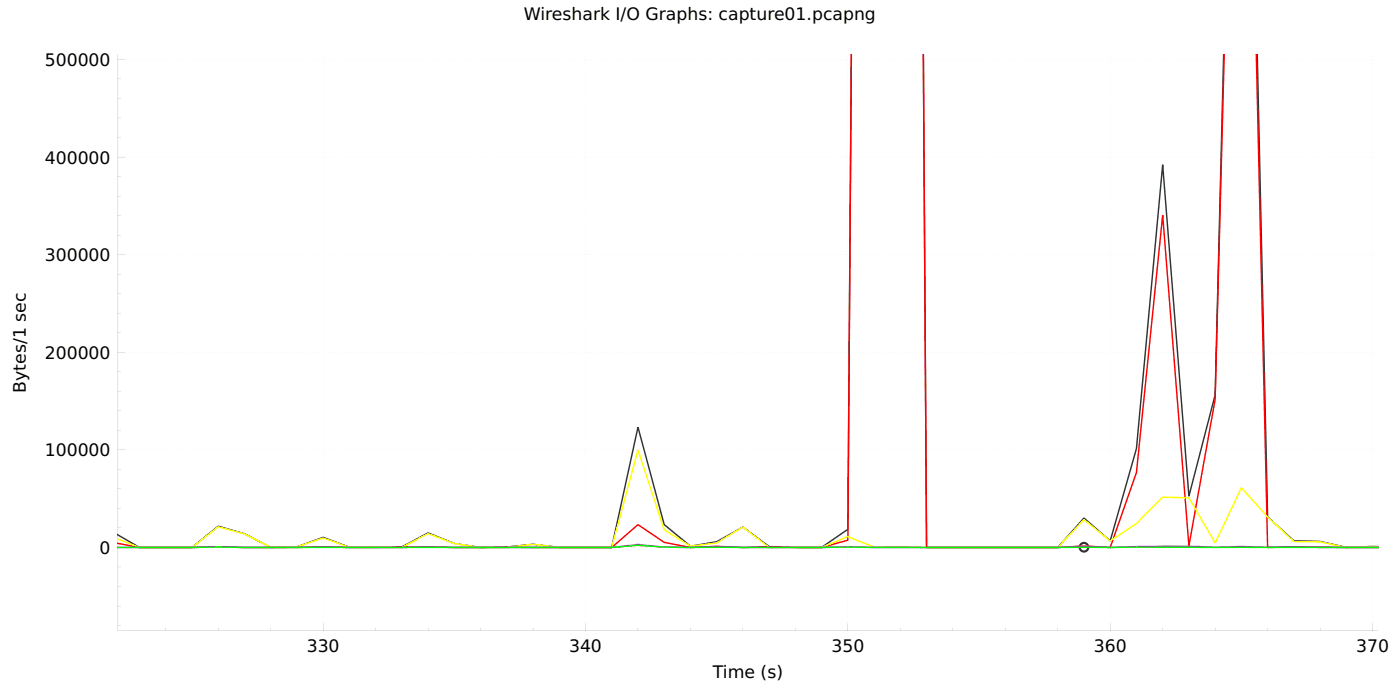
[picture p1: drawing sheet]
<svg xmlns="http://www.w3.org/2000/svg" width="343mm" height="170mm" viewBox="0 0 343 170" stroke-linecap="round" stroke-linejoin="round" font-family="sans-serif">
<defs><g id="words">
<g font-size="4.2">
<text x="128.4" y="4.9">Wireshark I/O Graphs: capture01.pcapng</text>
<text x="11" y="16.1">500000</text>
<text x="11" y="40">400000</text>
<text x="11" y="63.9">300000</text>
<text x="11" y="87.8">200000</text>
<text x="6.3" y="96.1" transform="rotate(-90 6.3 96.1)">Bytes/1 sec</text>
<text x="11" y="111.7">100000</text>
<text x="24.4" y="135.6">0</text>
<text x="75.2" y="159.7">330</text>
<text x="139.5" y="159.7">340</text>
<text x="203.8" y="159.7">350</text>
<text x="268.2" y="159.7">360</text>
<text x="332.5" y="159.7">370</text>
<text x="174.8" y="166.1">Time (s)</text>
</g>
</g></defs>
<g fill="#c8c8c8">
<path d="M28.9 134l308.6 .1z"/>
<path d="M79.2 154.2v.2zM79.2 153.4v.3zM79.2 152.6v.3zM79.2 151.8v.3zM79.2 151v.3zM79.2 150.2v.3zM79.2 149.4v.3zM79.2 148.6v.3zM79.2 147.8v.3zM79.2 147v.3zM79.2 146.2v.3zM79.2 145.4v.3zM79.2 144.6v.3zM79.2 143.8v.3zM79.2 143v.3zM79.2 142.3v.2zM79.2 141.5v.2zM79.2 140.7v.3zM79.2 139.9v.3zM79.2 139.1v.3zM79.2 138.3v.3zM79.2 137.5v.3zM79.2 136.7v.3zM79.2 135.9v.3zM79.2 135.1v.3zM79.2 134.3v.3zM79.2 133.5v.3zM79.2 132.7v.3zM79.2 131.9v.3zM79.2 131.1v.3zM79.2 130.3v.3zM79.2 129.6v.2zM79.2 128.8v.2zM79.2 128v.3zM79.2 127.2v.3zM79.2 126.4v.3zM79.2 125.6v.3zM79.2 124.8v.3zM79.2 124v.3zM79.2 123.2v.3zM79.2 122.4v.3zM79.2 121.6v.3zM79.2 120.8v.3zM79.2 120v.3zM79.2 119.2v.3zM79.2 118.4v.3zM79.2 117.6v.3zM79.2 116.9v.2zM79.2 116.1v.2zM79.2 115.3v.3zM79.2 114.5v.3zM79.2 113.7v.3zM79.2 112.9v.3zM79.2 112.1v.3zM79.2 111.3v.3zM79.2 110.5v.3zM79.2 109.7v.3zM79.2 108.9v.3zM79.2 108.1v.3zM79.2 107.3v.3zM79.2 106.5v.3zM79.2 105.7v.3zM79.2 104.9v.3zM79.2 104.2v.2zM79.2 103.4v.2zM79.2 102.6v.3zM79.2 101.8v.3zM79.2 101v.3zM79.2 100.2v.3zM79.2 99.4v.3zM79.2 98.6v.3zM79.2 97.8v.3zM79.2 97v.3zM79.2 96.2v.3zM79.2 95.4v.3zM79.2 94.6v.3zM79.2 93.8v.3zM79.2 93v.3zM79.2 92.2v.3zM79.2 91.5v.2zM79.2 90.7v.2zM79.2 89.9v.3zM79.2 89.1v.3zM79.2 88.3v.3zM79.2 87.5v.3zM79.2 86.7v.3zM79.2 85.9v.3zM79.2 85.1v.3zM79.2 84.3v.3zM79.2 83.5v.3zM79.2 82.7v.3zM79.2 81.9v.3zM79.2 81.1v.3zM79.2 80.3v.3zM79.2 79.5v.3zM79.2 78.8v.2zM79.2 78v.2zM79.2 77.2v.3zM79.2 76.4v.3zM79.2 75.6v.3zM79.2 74.8v.3zM79.2 74v.3zM79.2 73.2v.3zM79.2 72.4v.3zM79.2 71.6v.3zM79.2 70.8v.3zM79.2 70v.3zM79.2 69.2v.3zM79.2 68.4v.3zM79.2 67.6v.3zM79.2 66.8v.3zM79.2 66.1v.2zM79.2 65.3v.2zM79.2 64.5v.3zM79.2 63.7v.3zM79.2 62.9v.3zM79.2 62.1v.3zM79.2 61.3v.3zM79.2 60.5v.3zM79.2 59.7v.3zM79.2 58.9v.3zM79.2 58.1v.3zM79.2 57.3v.3zM79.2 56.5v.3zM79.2 55.7v.3zM79.2 54.9v.3zM79.2 54.1v.3zM79.2 53.4v.2zM79.2 52.6v.2zM79.2 51.8v.3zM79.2 51v.3zM79.2 50.2v.3zM79.2 49.4v.3zM79.2 48.6v.3zM79.2 47.8v.3zM79.2 47v.3zM79.2 46.2v.3zM79.2 45.4v.3zM79.2 44.6v.3zM79.2 43.8v.3zM79.2 43v.3zM79.2 42.2v.3zM79.2 41.4v.3zM79.2 40.7v.2zM79.2 39.9v.2zM79.2 39.1v.3zM79.2 38.3v.3zM79.2 37.5v.3zM79.2 36.7v.3zM79.2 35.9v.3zM79.2 35.1v.3zM79.2 34.3v.3zM79.2 33.5v.3zM79.2 32.7v.3zM79.2 31.9v.3zM79.2 31.1v.3zM79.2 30.3v.3zM79.2 29.5v.3zM79.2 28.7v.3zM79.2 28v.2zM79.2 27.2v.2zM79.2 26.4v.3zM79.2 25.6v.3zM79.2 24.8v.3zM79.2 24v.3zM79.2 23.2v.3zM79.2 22.4v.3zM79.2 21.6v.3zM79.2 20.8v.3zM79.2 20v.3zM79.2 19.2v.3zM79.2 18.4v.3zM79.2 17.6v.3zM79.2 16.8v.3zM79.2 16v.3zM79.2 15.3v.2zM79.2 14.5v.2zM79.2 13.7v.3z"/>
<path d="M143.5 154.2l.1 .2zM143.5 153.4l.1 .3zM143.5 152.6l.1 .3zM143.5 151.8l.1 .3zM143.5 151l.1 .3zM143.5 150.2l.1 .3zM143.5 149.4l.1 .3zM143.5 148.6l.1 .3zM143.5 147.8l.1 .3zM143.5 147l.1 .3zM143.5 146.2l.1 .3zM143.5 145.4l.1 .3zM143.5 144.6l.1 .3zM143.5 143.8l.1 .3zM143.5 143l.1 .3zM143.5 142.3l.1 .2zM143.5 141.5l.1 .2zM143.5 140.7l.1 .3zM143.5 139.9l.1 .3zM143.5 139.1l.1 .3zM143.5 138.3l.1 .3zM143.5 137.5l.1 .3zM143.5 136.7l.1 .3zM143.5 135.9l.1 .3zM143.5 135.1l.1 .3zM143.5 134.3l.1 .3zM143.5 133.5l.1 .3zM143.5 132.7l.1 .3zM143.5 131.9l.1 .3zM143.5 131.1l.1 .3zM143.5 130.3l.1 .3zM143.5 129.6l.1 .2zM143.5 128.8l.1 .2zM143.5 128l.1 .3zM143.5 127.2l.1 .3zM143.5 126.4l.1 .3zM143.5 125.6l.1 .3zM143.5 124.8l.1 .3zM143.5 124l.1 .3zM143.5 123.2l.1 .3zM143.5 122.4l.1 .3zM143.5 121.6l.1 .3zM143.5 120.8l.1 .3zM143.5 120l.1 .3zM143.5 119.2l.1 .3zM143.5 118.4l.1 .3zM143.5 117.6l.1 .3zM143.5 116.9l.1 .2zM143.5 116.1l.1 .2zM143.5 115.3l.1 .3zM143.5 114.5l.1 .3zM143.5 113.7l.1 .3zM143.5 112.9l.1 .3zM143.5 112.1l.1 .3zM143.5 111.3l.1 .3zM143.5 110.5l.1 .3zM143.5 109.7l.1 .3zM143.5 108.9l.1 .3zM143.5 108.1l.1 .3zM143.5 107.3l.1 .3zM143.5 106.5l.1 .3zM143.5 105.7l.1 .3zM143.5 104.9l.1 .3zM143.5 104.2l.1 .2zM143.5 103.4l.1 .2zM143.5 102.6l.1 .3zM143.5 101.8l.1 .3zM143.5 101l.1 .3zM143.5 100.2l.1 .3zM143.5 99.4l.1 .3zM143.5 98.6l.1 .3zM143.5 97.8l.1 .3zM143.5 97l.1 .3zM143.5 96.2l.1 .3zM143.5 95.4l.1 .3zM143.5 94.6l.1 .3zM143.5 93.8l.1 .3zM143.5 93l.1 .3zM143.5 92.2l.1 .3zM143.5 91.5l.1 .2zM143.5 90.7l.1 .2zM143.5 89.9l.1 .3zM143.5 89.1l.1 .3zM143.5 88.3l.1 .3zM143.5 87.5l.1 .3zM143.5 86.7l.1 .3zM143.5 85.9l.1 .3zM143.5 85.1l.1 .3zM143.5 84.3l.1 .3zM143.5 83.5l.1 .3zM143.5 82.7l.1 .3zM143.5 81.9l.1 .3zM143.5 81.1l.1 .3zM143.5 80.3l.1 .3zM143.5 79.5l.1 .3zM143.5 78.8l.1 .2zM143.5 78l.1 .2zM143.5 77.2l.1 .3zM143.5 76.4l.1 .3zM143.5 75.6l.1 .3zM143.5 74.8l.1 .3zM143.5 74l.1 .3zM143.5 73.2l.1 .3zM143.5 72.4l.1 .3zM143.5 71.6l.1 .3zM143.5 70.8l.1 .3zM143.5 70l.1 .3zM143.5 69.2l.1 .3zM143.5 68.4l.1 .3zM143.5 67.6l.1 .3zM143.5 66.8l.1 .3zM143.5 66.1l.1 .2zM143.5 65.3l.1 .2zM143.5 64.5l.1 .3zM143.5 63.7l.1 .3zM143.5 62.9l.1 .3zM143.5 62.1l.1 .3zM143.5 61.3l.1 .3zM143.5 60.5l.1 .3zM143.5 59.7l.1 .3zM143.5 58.9l.1 .3zM143.5 58.1l.1 .3zM143.5 57.3l.1 .3zM143.5 56.5l.1 .3zM143.5 55.7l.1 .3zM143.5 54.9l.1 .3zM143.5 54.1l.1 .3zM143.5 53.4l.1 .2zM143.5 52.6l.1 .2zM143.5 51.8l.1 .3zM143.5 51l.1 .3zM143.5 50.2l.1 .3zM143.5 49.4l.1 .3zM143.5 48.6l.1 .3zM143.5 47.8l.1 .3zM143.5 47l.1 .3zM143.5 46.2l.1 .3zM143.5 45.4l.1 .3zM143.5 44.6l.1 .3zM143.5 43.8l.1 .3zM143.5 43l.1 .3zM143.5 42.2l.1 .3zM143.5 41.4l.1 .3zM143.5 40.7l.1 .2zM143.5 39.9l.1 .2zM143.5 39.1l.1 .3zM143.5 38.3l.1 .3zM143.5 37.5l.1 .3zM143.5 36.7l.1 .3zM143.5 35.9l.1 .3zM143.5 35.1l.1 .3zM143.5 34.3l.1 .3zM143.5 33.5l.1 .3zM143.5 32.7l.1 .3zM143.5 31.9l.1 .3zM143.5 31.1l.1 .3zM143.5 30.3l.1 .3zM143.5 29.5l.1 .3zM143.5 28.7l.1 .3zM143.5 28l.1 .2zM143.5 27.2l.1 .2zM143.5 26.4l.1 .3zM143.5 25.6l.1 .3zM143.5 24.8l.1 .3zM143.5 24l.1 .3zM143.5 23.2l.1 .3zM143.5 22.4l.1 .3zM143.5 21.6l.1 .3zM143.5 20.8l.1 .3zM143.5 20l.1 .3zM143.5 19.2l.1 .3zM143.5 18.4l.1 .3zM143.5 17.6l.1 .3zM143.5 16.8l.1 .3zM143.5 16l.1 .3zM143.5 15.3l.1 .2zM143.5 14.5l.1 .2zM143.5 13.7l.1 .3z"/>
<path d="M207.9 154.2v.2zM207.9 153.4v.3zM207.9 152.6v.3zM207.9 151.8v.3zM207.9 151v.3zM207.9 150.2v.3zM207.9 149.4v.3zM207.9 148.6v.3zM207.9 147.8v.3zM207.9 147v.3zM207.9 146.2v.3zM207.9 145.4v.3zM207.9 144.6v.3zM207.9 143.8v.3zM207.9 143v.3zM207.9 142.3v.2zM207.9 141.5v.2zM207.9 140.7v.3zM207.9 139.9v.3zM207.9 139.1v.3zM207.9 138.3v.3zM207.9 137.5v.3zM207.9 136.7v.3zM207.9 135.9v.3zM207.9 135.1v.3zM207.9 134.3v.3zM207.9 133.5v.3zM207.9 132.7v.3zM207.9 131.9v.3zM207.9 131.1v.3zM207.9 130.3v.3zM207.9 129.6v.2zM207.9 128.8v.2zM207.9 128v.3zM207.9 127.2v.3zM207.9 126.4v.3zM207.9 125.6v.3zM207.9 124.8v.3zM207.9 124v.3zM207.9 123.2v.3zM207.9 122.4v.3zM207.9 121.6v.3zM207.9 120.8v.3zM207.9 120v.3zM207.9 119.2v.3zM207.9 118.4v.3zM207.9 117.6v.3zM207.9 116.9v.2zM207.9 116.1v.2zM207.9 115.3v.3zM207.9 114.5v.3zM207.9 113.7v.3zM207.9 112.9v.3zM207.9 112.1v.3zM207.9 111.3v.3zM207.9 110.5v.3zM207.9 109.7v.3zM207.9 108.9v.3zM207.9 108.1v.3zM207.9 107.3v.3zM207.9 106.5v.3zM207.9 105.7v.3zM207.9 104.9v.3zM207.9 104.2v.2zM207.9 103.4v.2zM207.9 102.6v.3zM207.9 101.8v.3zM207.9 101v.3zM207.9 100.2v.3zM207.9 99.4v.3zM207.9 98.6v.3zM207.9 97.8v.3zM207.9 97v.3zM207.9 96.2v.3zM207.9 95.4v.3zM207.9 94.6v.3zM207.9 93.8v.3zM207.9 93v.3zM207.9 92.2v.3zM207.9 91.5v.2zM207.9 90.7v.2zM207.9 89.9v.3zM207.9 89.1v.3zM207.9 88.3v.3zM207.9 87.5v.3zM207.9 86.7v.3zM207.9 85.9v.3zM207.9 85.1v.3zM207.9 84.3v.3zM207.9 83.5v.3zM207.9 82.7v.3zM207.9 81.9v.3zM207.9 81.1v.3zM207.9 80.3v.3zM207.9 79.5v.3zM207.9 78.8v.2zM207.9 78v.2zM207.9 77.2v.3zM207.9 76.4v.3zM207.9 75.6v.3zM207.9 74.8v.3zM207.9 74v.3zM207.9 73.2v.3zM207.9 72.4v.3zM207.9 71.6v.3zM207.9 70.8v.3zM207.9 70v.3zM207.9 69.2v.3zM207.9 68.4v.3zM207.9 67.6v.3zM207.9 66.8v.3zM207.9 66.1v.2zM207.9 65.3v.2zM207.9 64.5v.3zM207.9 63.7v.3zM207.9 62.9v.3zM207.9 62.1v.3zM207.9 61.3v.3zM207.9 60.5v.3zM207.9 59.7v.3zM207.9 58.9v.3zM207.9 58.1v.3zM207.9 57.3v.3zM207.9 56.5v.3zM207.9 55.7v.3zM207.9 54.9v.3zM207.9 54.1v.3zM207.9 53.4v.2zM207.9 52.6v.2zM207.9 51.8v.3zM207.9 51v.3zM207.9 50.2v.3zM207.9 49.4v.3zM207.9 48.6v.3zM207.9 47.8v.3zM207.9 47v.3zM207.9 46.2v.3zM207.9 45.4v.3zM207.9 44.6v.3zM207.9 43.8v.3zM207.9 43v.3zM207.9 42.2v.3zM207.9 41.4v.3zM207.9 40.7v.2zM207.9 39.9v.2zM207.9 39.1v.3zM207.9 38.3v.3zM207.9 37.5v.3zM207.9 36.7v.3zM207.9 35.9v.3zM207.9 35.1v.3zM207.9 34.3v.3zM207.9 33.5v.3zM207.9 32.7v.3zM207.9 31.9v.3zM207.9 31.1v.3zM207.9 30.3v.3zM207.9 29.5v.3zM207.9 28.7v.3zM207.9 28v.2zM207.9 27.2v.2zM207.9 26.4v.3zM207.9 25.6v.3zM207.9 24.8v.3zM207.9 24v.3zM207.9 23.2v.3zM207.9 22.4v.3zM207.9 21.6v.3zM207.9 20.8v.3zM207.9 20v.3zM207.9 19.2v.3zM207.9 18.4v.3zM207.9 17.6v.3zM207.9 16.8v.3zM207.9 16v.3zM207.9 15.3v.2zM207.9 14.5v.2zM207.9 13.7v.3z"/>
<path d="M272.2 154.2v.2zM272.2 153.4v.3zM272.2 152.6v.3zM272.2 151.8v.3zM272.2 151v.3zM272.2 150.2v.3zM272.2 149.4v.3zM272.2 148.6v.3zM272.2 147.8v.3zM272.2 147v.3zM272.2 146.2v.3zM272.2 145.4v.3zM272.2 144.6v.3zM272.2 143.8v.3zM272.2 143v.3zM272.2 142.3v.2zM272.2 141.5v.2zM272.2 140.7v.3zM272.2 139.9v.3zM272.2 139.1v.3zM272.2 138.3v.3zM272.2 137.5v.3zM272.2 136.7v.3zM272.2 135.9v.3zM272.2 135.1v.3zM272.2 134.3v.3zM272.2 133.5v.3zM272.2 132.7v.3zM272.2 131.9v.3zM272.2 131.1v.3zM272.2 130.3v.3zM272.2 129.6v.2zM272.2 128.8v.2zM272.2 128v.3zM272.2 127.2v.3zM272.2 126.4v.3zM272.2 125.6v.3zM272.2 124.8v.3zM272.2 124v.3zM272.2 123.2v.3zM272.2 122.4v.3zM272.2 121.6v.3zM272.2 120.8v.3zM272.2 120v.3zM272.2 119.2v.3zM272.2 118.4v.3zM272.2 117.6v.3zM272.2 116.9v.2zM272.2 116.1v.2zM272.2 115.3v.3zM272.2 114.5v.3zM272.2 113.7v.3zM272.2 112.9v.3zM272.2 112.1v.3zM272.2 111.3v.3zM272.2 110.5v.3zM272.2 109.7v.3zM272.2 108.9v.3zM272.2 108.1v.3zM272.2 107.3v.3zM272.2 106.5v.3zM272.2 105.7v.3zM272.2 104.9v.3zM272.2 104.2v.2zM272.2 103.4v.2zM272.2 102.6v.3zM272.2 101.8v.3zM272.2 101v.3zM272.2 100.2v.3zM272.2 99.4v.3zM272.2 98.6v.3zM272.2 97.8v.3zM272.2 97v.3zM272.2 96.2v.3zM272.2 95.4v.3zM272.2 94.6v.3zM272.2 93.8v.3zM272.2 93v.3zM272.2 92.2v.3zM272.2 91.5v.2zM272.2 90.7v.2zM272.2 89.9v.3zM272.2 89.1v.3zM272.2 88.3v.3zM272.2 87.5v.3zM272.2 86.7v.3zM272.2 85.9v.3zM272.2 85.1v.3zM272.2 84.3v.3zM272.2 83.5v.3zM272.2 82.7v.3zM272.2 81.9v.3zM272.2 81.1v.3zM272.2 80.3v.3zM272.2 79.5v.3zM272.2 78.8v.2zM272.2 78v.2zM272.2 77.2v.3zM272.2 76.4v.3zM272.2 75.6v.3zM272.2 74.8v.3zM272.2 74v.3zM272.2 73.2v.3zM272.2 72.4v.3zM272.2 71.6v.3zM272.2 70.8v.3zM272.2 70v.3zM272.2 69.2v.3zM272.2 68.4v.3zM272.2 67.6v.3zM272.2 66.8v.3zM272.2 66.1v.2zM272.2 65.3v.2zM272.2 64.5v.3zM272.2 63.7v.3zM272.2 62.9v.3zM272.2 62.1v.3zM272.2 61.3v.3zM272.2 60.5v.3zM272.2 59.7v.3zM272.2 58.9v.3zM272.2 58.1v.3zM272.2 57.3v.3zM272.2 56.5v.3zM272.2 55.7v.3zM272.2 54.9v.3zM272.2 54.1v.3zM272.2 53.4v.2zM272.2 52.6v.2zM272.2 51.8v.3zM272.2 51v.3zM272.2 50.2v.3zM272.2 49.4v.3zM272.2 48.6v.3zM272.2 47.8v.3zM272.2 47v.3zM272.2 46.2v.3zM272.2 45.4v.3zM272.2 44.6v.3zM272.2 43.8v.3zM272.2 43v.3zM272.2 42.2v.3zM272.2 41.4v.3zM272.2 40.7v.2zM272.2 39.9v.2zM272.2 39.1v.3zM272.2 38.3v.3zM272.2 37.5v.3zM272.2 36.7v.3zM272.2 35.9v.3zM272.2 35.1v.3zM272.2 34.3v.3zM272.2 33.5v.3zM272.2 32.7v.3zM272.2 31.9v.3zM272.2 31.1v.3zM272.2 30.3v.3zM272.2 29.5v.3zM272.2 28.7v.3zM272.2 28v.2zM272.2 27.2v.2zM272.2 26.4v.3zM272.2 25.6v.3zM272.2 24.8v.3zM272.2 24v.3zM272.2 23.2v.3zM272.2 22.4v.3zM272.2 21.6v.3zM272.2 20.8v.3zM272.2 20v.3zM272.2 19.2v.3zM272.2 18.4v.3zM272.2 17.6v.3zM272.2 16.8v.3zM272.2 16v.3zM272.2 15.3v.2zM272.2 14.5v.2zM272.2 13.7v.3z"/>
<path d="M336.5 154.2v.2zM336.5 153.4v.3zM336.5 152.6v.3zM336.5 151.8v.3zM336.5 151v.3zM336.5 150.2v.3zM336.5 149.4v.3zM336.5 148.6v.3zM336.5 147.8v.3zM336.5 147v.3zM336.5 146.2v.3zM336.5 145.4v.3zM336.5 144.6v.3zM336.5 143.8v.3zM336.5 143v.3zM336.5 142.3v.2zM336.5 141.5v.2zM336.5 140.7v.3zM336.5 139.9v.3zM336.5 139.1v.3zM336.5 138.3v.3zM336.5 137.5v.3zM336.5 136.7v.3zM336.5 135.9v.3zM336.5 135.1v.3zM336.5 134.3v.3zM336.5 133.5v.3zM336.5 132.7v.3zM336.5 131.9v.3zM336.5 131.1v.3zM336.5 130.3v.3zM336.5 129.6v.2zM336.5 128.8v.2zM336.5 128v.3zM336.5 127.2v.3zM336.5 126.4v.3zM336.5 125.6v.3zM336.5 124.8v.3zM336.5 124v.3zM336.5 123.2v.3zM336.5 122.4v.3zM336.5 121.6v.3zM336.5 120.8v.3zM336.5 120v.3zM336.5 119.2v.3zM336.5 118.4v.3zM336.5 117.6v.3zM336.5 116.9v.2zM336.5 116.1v.2zM336.5 115.3v.3zM336.5 114.5v.3zM336.5 113.7v.3zM336.5 112.9v.3zM336.5 112.1v.3zM336.5 111.3v.3zM336.5 110.5v.3zM336.5 109.7v.3zM336.5 108.9v.3zM336.5 108.1v.3zM336.5 107.3v.3zM336.5 106.5v.3zM336.5 105.7v.3zM336.5 104.9v.3zM336.5 104.2v.2zM336.5 103.4v.2zM336.5 102.6v.3zM336.5 101.8v.3zM336.5 101v.3zM336.5 100.2v.3zM336.5 99.4v.3zM336.5 98.6v.3zM336.5 97.8v.3zM336.5 97v.3zM336.5 96.2v.3zM336.5 95.4v.3zM336.5 94.6v.3zM336.5 93.8v.3zM336.5 93v.3zM336.5 92.2v.3zM336.5 91.5v.2zM336.5 90.7v.2zM336.5 89.9v.3zM336.5 89.1v.3zM336.5 88.3v.3zM336.5 87.5v.3zM336.5 86.7v.3zM336.5 85.9v.3zM336.5 85.1v.3zM336.5 84.3v.3zM336.5 83.5v.3zM336.5 82.7v.3zM336.5 81.9v.3zM336.5 81.1v.3zM336.5 80.3v.3zM336.5 79.5v.3zM336.5 78.8v.2zM336.5 78v.2zM336.5 77.2v.3zM336.5 76.4v.3zM336.5 75.6v.3zM336.5 74.8v.3zM336.5 74v.3zM336.5 73.2v.3zM336.5 72.4v.3zM336.5 71.6v.3zM336.5 70.8v.3zM336.5 70v.3zM336.5 69.2v.3zM336.5 68.4v.3zM336.5 67.6v.3zM336.5 66.8v.3zM336.5 66.1v.2zM336.5 65.3v.2zM336.5 64.5v.3zM336.5 63.7v.3zM336.5 62.9v.3zM336.5 62.1v.3zM336.5 61.3v.3zM336.5 60.5v.3zM336.5 59.7v.3zM336.5 58.9v.3zM336.5 58.1v.3zM336.5 57.3v.3zM336.5 56.5v.3zM336.5 55.7v.3zM336.5 54.9v.3zM336.5 54.1v.3zM336.5 53.4v.2zM336.5 52.6v.2zM336.5 51.8v.3zM336.5 51v.3zM336.5 50.2v.3zM336.5 49.4v.3zM336.5 48.6v.3zM336.5 47.8v.3zM336.5 47v.3zM336.5 46.2v.3zM336.5 45.4v.3zM336.5 44.6v.3zM336.5 43.8v.3zM336.5 43v.3zM336.5 42.2v.3zM336.5 41.4v.3zM336.5 40.7v.2zM336.5 39.9v.2zM336.5 39.1v.3zM336.5 38.3v.3zM336.5 37.5v.3zM336.5 36.7v.3zM336.5 35.9v.3zM336.5 35.1v.3zM336.5 34.3v.3zM336.5 33.5v.3zM336.5 32.7v.3zM336.5 31.9v.3zM336.5 31.1v.3zM336.5 30.3v.3zM336.5 29.5v.3zM336.5 28.7v.3zM336.5 28v.2zM336.5 27.2v.2zM336.5 26.4v.3zM336.5 25.6v.3zM336.5 24.8v.3zM336.5 24v.3zM336.5 23.2v.3zM336.5 22.4v.3zM336.5 21.6v.3zM336.5 20.8v.3zM336.5 20v.3zM336.5 19.2v.3zM336.5 18.4v.3zM336.5 17.6v.3zM336.5 16.8v.3zM336.5 16v.3zM336.5 15.3v.2zM336.5 14.5v.2zM336.5 13.7v.3z"/>
<path d="M28.9 110.1l.3 .1zM29.7 110.1l.3 .1zM30.5 110.1l.3 .1zM31.3 110.1l.3 .1zM32.1 110.1l.3 .1zM32.9 110.1l.3 .1zM33.7 110.1l.3 .1zM34.5 110.1l.3 .1zM35.3 110.1l.2 .1zM36.1 110.1l.2 .1zM36.8 110.1l.3 .1zM37.6 110.1l.3 .1zM38.4 110.1l.3 .1zM39.2 110.1l.3 .1zM40 110.1l.3 .1zM40.8 110.1l.3 .1zM41.6 110.1l.3 .1zM42.4 110.1l.3 .1zM43.2 110.1l.3 .1zM44 110.1l.3 .1zM44.8 110.1l.3 .1zM45.6 110.1l.3 .1zM46.4 110.1l.3 .1zM47.2 110.1l.3 .1zM48 110.1l.2 .1zM48.8 110.1l.2 .1zM49.5 110.1l.3 .1zM50.3 110.1l.3 .1zM51.1 110.1l.3 .1zM51.9 110.1l.3 .1zM52.7 110.1l.3 .1zM53.5 110.1l.3 .1zM54.3 110.1l.3 .1zM55.1 110.1l.3 .1zM55.9 110.1l.3 .1zM56.7 110.1l.3 .1zM57.5 110.1l.3 .1zM58.3 110.1l.3 .1zM59.1 110.1l.3 .1zM59.9 110.1l.3 .1zM60.7 110.1l.2 .1zM61.5 110.1l.2 .1zM62.2 110.1l.3 .1zM63 110.1l.3 .1zM63.8 110.1l.3 .1zM64.6 110.1l.3 .1zM65.4 110.1l.3 .1zM66.2 110.1l.3 .1zM67 110.1l.3 .1zM67.8 110.1l.3 .1zM68.6 110.1l.3 .1zM69.4 110.1l.3 .1zM70.2 110.1l.3 .1zM71 110.1l.3 .1zM71.8 110.1l.3 .1zM72.6 110.1l.3 .1zM73.4 110.1l.2 .1zM74.2 110.1l.2 .1zM74.9 110.1l.3 .1zM75.7 110.1l.3 .1zM76.5 110.1l.3 .1zM77.3 110.1l.3 .1zM78.1 110.1l.3 .1zM78.9 110.1l.3 .1zM79.7 110.1l.3 .1zM80.5 110.1l.3 .1zM81.3 110.1l.3 .1zM82.1 110.1l.3 .1zM82.9 110.1l.3 .1zM83.7 110.1l.3 .1zM84.5 110.1l.3 .1zM85.3 110.1l.3 .1zM86.1 110.1l.2 .1zM86.9 110.1l.2 .1zM87.6 110.1l.3 .1zM88.4 110.1l.3 .1zM89.2 110.1l.3 .1zM90 110.1l.3 .1zM90.8 110.1l.3 .1zM91.6 110.1l.3 .1zM92.4 110.1l.3 .1zM93.2 110.1l.3 .1zM94 110.1l.3 .1zM94.8 110.1l.3 .1zM95.6 110.1l.3 .1zM96.4 110.1l.3 .1zM97.2 110.1l.3 .1zM98 110.1l.3 .1zM98.8 110.1l.2 .1zM99.6 110.1l.2 .1zM100.3 110.1l.3 .1zM101.1 110.1l.3 .1zM101.9 110.1l.3 .1zM102.7 110.1l.3 .1zM103.5 110.1l.3 .1zM104.3 110.1l.3 .1zM105.1 110.1l.3 .1zM105.9 110.1l.3 .1zM106.7 110.1l.3 .1zM107.5 110.1l.3 .1zM108.3 110.1l.3 .1zM109.1 110.1l.3 .1zM109.9 110.1l.3 .1zM110.7 110.1l.3 .1zM111.5 110.1l.2 .1zM112.3 110.1l.2 .1zM113 110.1l.3 .1zM113.8 110.1l.3 .1zM114.6 110.1l.3 .1zM115.4 110.1l.3 .1zM116.2 110.1l.3 .1zM117 110.1l.3 .1zM117.8 110.1l.3 .1zM118.6 110.1l.3 .1zM119.4 110.1l.3 .1zM120.2 110.1l.3 .1zM121 110.1l.3 .1zM121.8 110.1l.3 .1zM122.6 110.1l.3 .1zM123.4 110.1l.3 .1zM124.2 110.1l.2 .1zM125 110.1l.2 .1zM125.7 110.1l.3 .1zM126.5 110.1l.3 .1zM127.3 110.1l.3 .1zM128.1 110.1l.3 .1zM128.9 110.1l.3 .1zM129.7 110.1l.3 .1zM130.5 110.1l.3 .1zM131.3 110.1l.3 .1zM132.1 110.1l.3 .1zM132.9 110.1l.3 .1zM133.7 110.1l.3 .1zM134.5 110.1l.3 .1zM135.3 110.1l.3 .1zM136.1 110.1l.3 .1zM136.9 110.1l.2 .1zM137.7 110.1l.2 .1zM138.4 110.1l.3 .1zM139.2 110.1l.3 .1zM140 110.1l.3 .1zM140.8 110.1l.3 .1zM141.6 110.1l.3 .1zM142.4 110.1l.3 .1zM143.2 110.1l.3 .1zM144 110.1l.3 .1zM144.8 110.1l.3 .1zM145.6 110.1l.3 .1zM146.4 110.1l.3 .1zM147.2 110.1l.3 .1zM148 110.1l.3 .1zM148.8 110.1l.3 .1zM149.6 110.1l.2 .1zM150.4 110.1l.2 .1zM151.1 110.1l.3 .1zM151.9 110.1l.3 .1zM152.7 110.1l.3 .1zM153.5 110.1l.3 .1zM154.3 110.1l.3 .1zM155.1 110.1l.3 .1zM155.9 110.1l.3 .1zM156.7 110.1l.3 .1zM157.5 110.1l.3 .1zM158.3 110.1l.3 .1zM159.1 110.1l.3 .1zM159.9 110.1l.3 .1zM160.7 110.1l.3 .1zM161.5 110.1l.3 .1zM162.3 110.1l.2 .1zM163.1 110.1l.2 .1zM163.8 110.1l.3 .1zM164.6 110.1l.3 .1zM165.4 110.1l.3 .1zM166.2 110.1l.3 .1zM167 110.1l.3 .1zM167.8 110.1l.3 .1zM168.6 110.1l.3 .1zM169.4 110.1l.3 .1zM170.2 110.1l.3 .1zM171 110.1l.3 .1zM171.8 110.1l.3 .1zM172.6 110.1l.3 .1zM173.4 110.1l.3 .1zM174.2 110.1l.3 .1zM175 110.1l.2 .1zM175.8 110.1l.2 .1zM176.5 110.1l.3 .1zM177.3 110.1l.3 .1zM178.1 110.1l.3 .1zM178.9 110.1l.3 .1zM179.7 110.1l.3 .1zM180.5 110.1l.3 .1zM181.3 110.1l.3 .1zM182.1 110.1l.3 .1zM182.9 110.1l.3 .1zM183.7 110.1l.3 .1zM184.5 110.1l.3 .1zM185.3 110.1l.3 .1zM186.1 110.1l.3 .1zM186.9 110.1l.3 .1zM187.7 110.1l.2 .1zM188.5 110.1l.2 .1zM189.2 110.1l.3 .1zM190 110.1l.3 .1zM190.8 110.1l.3 .1zM191.6 110.1l.3 .1zM192.4 110.1l.3 .1zM193.2 110.1l.3 .1zM194 110.1l.3 .1zM194.8 110.1l.3 .1zM195.6 110.1l.3 .1zM196.4 110.1l.3 .1zM197.2 110.1l.3 .1zM198 110.1l.3 .1zM198.8 110.1l.3 .1zM199.6 110.1l.3 .1zM200.4 110.1l.2 .1zM201.2 110.1l.2 .1zM201.9 110.1l.3 .1zM202.7 110.1l.3 .1zM203.5 110.1l.3 .1zM204.3 110.1l.3 .1zM205.1 110.1l.3 .1zM205.9 110.1l.3 .1zM206.7 110.1l.3 .1zM207.5 110.1l.3 .1zM208.3 110.1l.3 .1zM209.1 110.1l.3 .1zM209.9 110.1l.3 .1zM210.7 110.1l.3 .1zM211.5 110.1l.3 .1zM212.3 110.1l.3 .1zM213.1 110.1l.2 .1zM213.9 110.1l.2 .1zM214.6 110.1l.3 .1zM215.4 110.1l.3 .1zM216.2 110.1l.3 .1zM217 110.1l.3 .1zM217.8 110.1l.3 .1zM218.6 110.1l.3 .1zM219.4 110.1l.3 .1zM220.2 110.1l.3 .1zM221 110.1l.3 .1zM221.8 110.1l.3 .1zM222.6 110.1l.3 .1zM223.4 110.1l.3 .1zM224.2 110.1l.3 .1zM225 110.1l.3 .1zM225.8 110.1l.2 .1zM226.6 110.1l.2 .1zM227.3 110.1l.3 .1zM228.1 110.1l.3 .1zM228.9 110.1l.3 .1zM229.7 110.1l.3 .1zM230.5 110.1l.3 .1zM231.3 110.1l.3 .1zM232.1 110.1l.3 .1zM232.9 110.1l.3 .1zM233.7 110.1l.3 .1zM234.5 110.1l.3 .1zM235.3 110.1l.3 .1zM236.1 110.1l.3 .1zM236.9 110.1l.3 .1zM237.7 110.1l.3 .1zM238.5 110.1l.2 .1zM239.3 110.1l.2 .1zM240 110.1l.3 .1zM240.8 110.1l.3 .1zM241.6 110.1l.3 .1zM242.4 110.1l.3 .1zM243.2 110.1l.3 .1zM244 110.1l.3 .1zM244.8 110.1l.3 .1zM245.6 110.1l.3 .1zM246.4 110.1l.3 .1zM247.2 110.1l.3 .1zM248 110.1l.3 .1zM248.8 110.1l.3 .1zM249.6 110.1l.3 .1zM250.4 110.1l.3 .1zM251.2 110.1l.2 .1zM252 110.1l.2 .1zM252.7 110.1l.3 .1zM253.5 110.1l.3 .1zM254.3 110.1l.3 .1zM255.1 110.1l.3 .1zM255.9 110.1l.3 .1zM256.7 110.1l.3 .1zM257.5 110.1l.3 .1zM258.3 110.1l.3 .1zM259.1 110.1l.3 .1zM259.9 110.1l.3 .1zM260.7 110.1l.3 .1zM261.5 110.1l.3 .1zM262.3 110.1l.3 .1zM263.1 110.1l.3 .1zM263.9 110.1l.2 .1zM264.7 110.1l.2 .1zM265.4 110.1l.3 .1zM266.2 110.1l.3 .1zM267 110.1l.3 .1zM267.8 110.1l.3 .1zM268.6 110.1l.3 .1zM269.4 110.1l.3 .1zM270.2 110.1l.3 .1zM271 110.1l.3 .1zM271.8 110.1l.3 .1zM272.6 110.1l.3 .1zM273.4 110.1l.3 .1zM274.2 110.1l.3 .1zM275 110.1l.3 .1zM275.8 110.1l.3 .1zM276.6 110.1l.2 .1zM277.4 110.1l.2 .1zM278.1 110.1l.3 .1zM278.9 110.1l.3 .1zM279.7 110.1l.3 .1zM280.5 110.1l.3 .1zM281.3 110.1l.3 .1zM282.1 110.1l.3 .1zM282.9 110.1l.3 .1zM283.7 110.1l.3 .1zM284.5 110.1l.3 .1zM285.3 110.1l.3 .1zM286.1 110.1l.3 .1zM286.9 110.1l.3 .1zM287.7 110.1l.3 .1zM288.5 110.1l.3 .1zM289.3 110.1l.2 .1zM290.1 110.1l.2 .1zM290.8 110.1l.3 .1zM291.6 110.1l.3 .1zM292.4 110.1l.3 .1zM293.2 110.1l.3 .1zM294 110.1l.3 .1zM294.8 110.1l.3 .1zM295.6 110.1l.3 .1zM296.4 110.1l.3 .1zM297.2 110.1l.3 .1zM298 110.1l.3 .1zM298.8 110.1l.3 .1zM299.6 110.1l.3 .1zM300.4 110.1l.3 .1zM301.2 110.1l.3 .1zM302 110.1l.2 .1zM302.8 110.1l.2 .1zM303.5 110.1l.3 .1zM304.3 110.1l.3 .1zM305.1 110.1l.3 .1zM305.9 110.1l.3 .1zM306.7 110.1l.3 .1zM307.5 110.1l.3 .1zM308.3 110.1l.3 .1zM309.1 110.1l.3 .1zM309.9 110.1l.3 .1zM310.7 110.1l.3 .1zM311.5 110.1l.3 .1zM312.3 110.1l.3 .1zM313.1 110.1l.3 .1zM313.9 110.1l.3 .1zM314.7 110.1l.2 .1zM315.5 110.1l.2 .1zM316.2 110.1l.3 .1zM317 110.1l.3 .1zM317.8 110.1l.3 .1zM318.6 110.1l.3 .1zM319.4 110.1l.3 .1zM320.2 110.1l.3 .1zM321 110.1l.3 .1zM321.8 110.1l.3 .1zM322.6 110.1l.3 .1zM323.4 110.1l.3 .1zM324.2 110.1l.3 .1zM325 110.1l.3 .1zM325.8 110.1l.3 .1zM326.6 110.1l.3 .1zM327.4 110.1l.2 .1zM328.2 110.1l.2 .1zM328.9 110.1l.3 .1zM329.7 110.1l.3 .1zM330.5 110.1l.3 .1zM331.3 110.1l.3 .1zM332.1 110.1l.3 .1zM332.9 110.1l.3 .1zM333.7 110.1l.3 .1zM334.5 110.1l.3 .1zM335.3 110.1l.3 .1zM336.1 110.1l.3 .1zM336.9 110.1l.3 .1z"/>
<path d="M28.9 86.2l.3 .1zM29.7 86.2l.3 .1zM30.5 86.2l.3 .1zM31.3 86.2l.3 .1zM32.1 86.2l.3 .1zM32.9 86.2l.3 .1zM33.7 86.2l.3 .1zM34.5 86.2l.3 .1zM35.3 86.2l.2 .1zM36.1 86.2l.2 .1zM36.8 86.2l.3 .1zM37.6 86.2l.3 .1zM38.4 86.2l.3 .1zM39.2 86.2l.3 .1zM40 86.2l.3 .1zM40.8 86.2l.3 .1zM41.6 86.2l.3 .1zM42.4 86.2l.3 .1zM43.2 86.2l.3 .1zM44 86.2l.3 .1zM44.8 86.2l.3 .1zM45.6 86.2l.3 .1zM46.4 86.2l.3 .1zM47.2 86.2l.3 .1zM48 86.2l.2 .1zM48.8 86.2l.2 .1zM49.5 86.2l.3 .1zM50.3 86.2l.3 .1zM51.1 86.2l.3 .1zM51.9 86.2l.3 .1zM52.7 86.2l.3 .1zM53.5 86.2l.3 .1zM54.3 86.2l.3 .1zM55.1 86.2l.3 .1zM55.9 86.2l.3 .1zM56.7 86.2l.3 .1zM57.5 86.2l.3 .1zM58.3 86.2l.3 .1zM59.1 86.2l.3 .1zM59.9 86.2l.3 .1zM60.7 86.2l.2 .1zM61.5 86.2l.2 .1zM62.2 86.2l.3 .1zM63 86.2l.3 .1zM63.8 86.2l.3 .1zM64.6 86.2l.3 .1zM65.4 86.2l.3 .1zM66.2 86.2l.3 .1zM67 86.2l.3 .1zM67.8 86.2l.3 .1zM68.6 86.2l.3 .1zM69.4 86.2l.3 .1zM70.2 86.2l.3 .1zM71 86.2l.3 .1zM71.8 86.2l.3 .1zM72.6 86.2l.3 .1zM73.4 86.2l.2 .1zM74.2 86.2l.2 .1zM74.9 86.2l.3 .1zM75.7 86.2l.3 .1zM76.5 86.2l.3 .1zM77.3 86.2l.3 .1zM78.1 86.2l.3 .1zM78.9 86.2l.3 .1zM79.7 86.2l.3 .1zM80.5 86.2l.3 .1zM81.3 86.2l.3 .1zM82.1 86.2l.3 .1zM82.9 86.2l.3 .1zM83.7 86.2l.3 .1zM84.5 86.2l.3 .1zM85.3 86.2l.3 .1zM86.1 86.2l.2 .1zM86.9 86.2l.2 .1zM87.6 86.2l.3 .1zM88.4 86.2l.3 .1zM89.2 86.2l.3 .1zM90 86.2l.3 .1zM90.8 86.2l.3 .1zM91.6 86.2l.3 .1zM92.4 86.2l.3 .1zM93.2 86.2l.3 .1zM94 86.2l.3 .1zM94.8 86.2l.3 .1zM95.6 86.2l.3 .1zM96.4 86.2l.3 .1zM97.2 86.2l.3 .1zM98 86.2l.3 .1zM98.8 86.2l.2 .1zM99.6 86.2l.2 .1zM100.3 86.2l.3 .1zM101.1 86.2l.3 .1zM101.9 86.2l.3 .1zM102.7 86.2l.3 .1zM103.5 86.2l.3 .1zM104.3 86.2l.3 .1zM105.1 86.2l.3 .1zM105.9 86.2l.3 .1zM106.7 86.2l.3 .1zM107.5 86.2l.3 .1zM108.3 86.2l.3 .1zM109.1 86.2l.3 .1zM109.9 86.2l.3 .1zM110.7 86.2l.3 .1zM111.5 86.2l.2 .1zM112.3 86.2l.2 .1zM113 86.2l.3 .1zM113.8 86.2l.3 .1zM114.6 86.2l.3 .1zM115.4 86.2l.3 .1zM116.2 86.2l.3 .1zM117 86.2l.3 .1zM117.8 86.2l.3 .1zM118.6 86.2l.3 .1zM119.4 86.2l.3 .1zM120.2 86.2l.3 .1zM121 86.2l.3 .1zM121.8 86.2l.3 .1zM122.6 86.2l.3 .1zM123.4 86.2l.3 .1zM124.2 86.2l.2 .1zM125 86.2l.2 .1zM125.7 86.2l.3 .1zM126.5 86.2l.3 .1zM127.3 86.2l.3 .1zM128.1 86.2l.3 .1zM128.9 86.2l.3 .1zM129.7 86.2l.3 .1zM130.5 86.2l.3 .1zM131.3 86.2l.3 .1zM132.1 86.2l.3 .1zM132.9 86.2l.3 .1zM133.7 86.2l.3 .1zM134.5 86.2l.3 .1zM135.3 86.2l.3 .1zM136.1 86.2l.3 .1zM136.9 86.2l.2 .1zM137.7 86.2l.2 .1zM138.4 86.2l.3 .1zM139.2 86.2l.3 .1zM140 86.2l.3 .1zM140.8 86.2l.3 .1zM141.6 86.2l.3 .1zM142.4 86.2l.3 .1zM143.2 86.2l.3 .1zM144 86.2l.3 .1zM144.8 86.2l.3 .1zM145.6 86.2l.3 .1zM146.4 86.2l.3 .1zM147.2 86.2l.3 .1zM148 86.2l.3 .1zM148.8 86.2l.3 .1zM149.6 86.2l.2 .1zM150.4 86.2l.2 .1zM151.1 86.2l.3 .1zM151.9 86.2l.3 .1zM152.7 86.2l.3 .1zM153.5 86.2l.3 .1zM154.3 86.2l.3 .1zM155.1 86.2l.3 .1zM155.9 86.2l.3 .1zM156.7 86.2l.3 .1zM157.5 86.2l.3 .1zM158.3 86.2l.3 .1zM159.1 86.2l.3 .1zM159.9 86.2l.3 .1zM160.7 86.2l.3 .1zM161.5 86.2l.3 .1zM162.3 86.2l.2 .1zM163.1 86.2l.2 .1zM163.8 86.2l.3 .1zM164.6 86.2l.3 .1zM165.4 86.2l.3 .1zM166.2 86.2l.3 .1zM167 86.2l.3 .1zM167.8 86.2l.3 .1zM168.6 86.2l.3 .1zM169.4 86.2l.3 .1zM170.2 86.2l.3 .1zM171 86.2l.3 .1zM171.8 86.2l.3 .1zM172.6 86.2l.3 .1zM173.4 86.2l.3 .1zM174.2 86.2l.3 .1zM175 86.2l.2 .1zM175.8 86.2l.2 .1zM176.5 86.2l.3 .1zM177.3 86.2l.3 .1zM178.1 86.2l.3 .1zM178.9 86.2l.3 .1zM179.7 86.2l.3 .1zM180.5 86.2l.3 .1zM181.3 86.2l.3 .1zM182.1 86.2l.3 .1zM182.9 86.2l.3 .1zM183.7 86.2l.3 .1zM184.5 86.2l.3 .1zM185.3 86.2l.3 .1zM186.1 86.2l.3 .1zM186.9 86.2l.3 .1zM187.7 86.2l.2 .1zM188.5 86.2l.2 .1zM189.2 86.2l.3 .1zM190 86.2l.3 .1zM190.8 86.2l.3 .1zM191.6 86.2l.3 .1zM192.4 86.2l.3 .1zM193.2 86.2l.3 .1zM194 86.2l.3 .1zM194.8 86.2l.3 .1zM195.6 86.2l.3 .1zM196.4 86.2l.3 .1zM197.2 86.2l.3 .1zM198 86.2l.3 .1zM198.8 86.2l.3 .1zM199.6 86.2l.3 .1zM200.4 86.2l.2 .1zM201.2 86.2l.2 .1zM201.9 86.2l.3 .1zM202.7 86.2l.3 .1zM203.5 86.2l.3 .1zM204.3 86.2l.3 .1zM205.1 86.2l.3 .1zM205.9 86.2l.3 .1zM206.7 86.2l.3 .1zM207.5 86.2l.3 .1zM208.3 86.2l.3 .1zM209.1 86.2l.3 .1zM209.9 86.2l.3 .1zM210.7 86.2l.3 .1zM211.5 86.2l.3 .1zM212.3 86.2l.3 .1zM213.1 86.2l.2 .1zM213.9 86.2l.2 .1zM214.6 86.2l.3 .1zM215.4 86.2l.3 .1zM216.2 86.2l.3 .1zM217 86.2l.3 .1zM217.8 86.2l.3 .1zM218.6 86.2l.3 .1zM219.4 86.2l.3 .1zM220.2 86.2l.3 .1zM221 86.2l.3 .1zM221.8 86.2l.3 .1zM222.6 86.2l.3 .1zM223.4 86.2l.3 .1zM224.2 86.2l.3 .1zM225 86.2l.3 .1zM225.8 86.2l.2 .1zM226.6 86.2l.2 .1zM227.3 86.2l.3 .1zM228.1 86.2l.3 .1zM228.9 86.2l.3 .1zM229.7 86.2l.3 .1zM230.5 86.2l.3 .1zM231.3 86.2l.3 .1zM232.1 86.2l.3 .1zM232.9 86.2l.3 .1zM233.7 86.2l.3 .1zM234.5 86.2l.3 .1zM235.3 86.2l.3 .1zM236.1 86.2l.3 .1zM236.9 86.2l.3 .1zM237.7 86.2l.3 .1zM238.5 86.2l.2 .1zM239.3 86.2l.2 .1zM240 86.2l.3 .1zM240.8 86.2l.3 .1zM241.6 86.2l.3 .1zM242.4 86.2l.3 .1zM243.2 86.2l.3 .1zM244 86.2l.3 .1zM244.8 86.2l.3 .1zM245.6 86.2l.3 .1zM246.4 86.2l.3 .1zM247.2 86.2l.3 .1zM248 86.2l.3 .1zM248.8 86.2l.3 .1zM249.6 86.2l.3 .1zM250.4 86.2l.3 .1zM251.2 86.2l.2 .1zM252 86.2l.2 .1zM252.7 86.2l.3 .1zM253.5 86.2l.3 .1zM254.3 86.2l.3 .1zM255.1 86.2l.3 .1zM255.9 86.2l.3 .1zM256.7 86.2l.3 .1zM257.5 86.2l.3 .1zM258.3 86.2l.3 .1zM259.1 86.2l.3 .1zM259.9 86.2l.3 .1zM260.7 86.2l.3 .1zM261.5 86.2l.3 .1zM262.3 86.2l.3 .1zM263.1 86.2l.3 .1zM263.9 86.2l.2 .1zM264.7 86.2l.2 .1zM265.4 86.2l.3 .1zM266.2 86.2l.3 .1zM267 86.2l.3 .1zM267.8 86.2l.3 .1zM268.6 86.2l.3 .1zM269.4 86.2l.3 .1zM270.2 86.2l.3 .1zM271 86.2l.3 .1zM271.8 86.2l.3 .1zM272.6 86.2l.3 .1zM273.4 86.2l.3 .1zM274.2 86.2l.3 .1zM275 86.2l.3 .1zM275.8 86.2l.3 .1zM276.6 86.2l.2 .1zM277.4 86.2l.2 .1zM278.1 86.2l.3 .1zM278.9 86.2l.3 .1zM279.7 86.2l.3 .1zM280.5 86.2l.3 .1zM281.3 86.2l.3 .1zM282.1 86.2l.3 .1zM282.9 86.2l.3 .1zM283.7 86.2l.3 .1zM284.5 86.2l.3 .1zM285.3 86.2l.3 .1zM286.1 86.2l.3 .1zM286.9 86.2l.3 .1zM287.7 86.2l.3 .1zM288.5 86.2l.3 .1zM289.3 86.2l.2 .1zM290.1 86.2l.2 .1zM290.8 86.2l.3 .1zM291.6 86.2l.3 .1zM292.4 86.2l.3 .1zM293.2 86.2l.3 .1zM294 86.2l.3 .1zM294.8 86.2l.3 .1zM295.6 86.2l.3 .1zM296.4 86.2l.3 .1zM297.2 86.2l.3 .1zM298 86.2l.3 .1zM298.8 86.2l.3 .1zM299.6 86.2l.3 .1zM300.4 86.2l.3 .1zM301.2 86.2l.3 .1zM302 86.2l.2 .1zM302.8 86.2l.2 .1zM303.5 86.2l.3 .1zM304.3 86.2l.3 .1zM305.1 86.2l.3 .1zM305.9 86.2l.3 .1zM306.7 86.2l.3 .1zM307.5 86.2l.3 .1zM308.3 86.2l.3 .1zM309.1 86.2l.3 .1zM309.9 86.2l.3 .1zM310.7 86.2l.3 .1zM311.5 86.2l.3 .1zM312.3 86.2l.3 .1zM313.1 86.2l.3 .1zM313.9 86.2l.3 .1zM314.7 86.2l.2 .1zM315.5 86.2l.2 .1zM316.2 86.2l.3 .1zM317 86.2l.3 .1zM317.8 86.2l.3 .1zM318.6 86.2l.3 .1zM319.4 86.2l.3 .1zM320.2 86.2l.3 .1zM321 86.2l.3 .1zM321.8 86.2l.3 .1zM322.6 86.2l.3 .1zM323.4 86.2l.3 .1zM324.2 86.2l.3 .1zM325 86.2l.3 .1zM325.8 86.2l.3 .1zM326.6 86.2l.3 .1zM327.4 86.2l.2 .1zM328.2 86.2l.2 .1zM328.9 86.2l.3 .1zM329.7 86.2l.3 .1zM330.5 86.2l.3 .1zM331.3 86.2l.3 .1zM332.1 86.2l.3 .1zM332.9 86.2l.3 .1zM333.7 86.2l.3 .1zM334.5 86.2l.3 .1zM335.3 86.2l.3 .1zM336.1 86.2l.3 .1zM336.9 86.2l.3 .1z"/>
<path d="M28.9 62.3l.3 .1zM29.7 62.3l.3 .1zM30.5 62.3l.3 .1zM31.3 62.3l.3 .1zM32.1 62.3l.3 .1zM32.9 62.3l.3 .1zM33.7 62.3l.3 .1zM34.5 62.3l.3 .1zM35.3 62.3l.2 .1zM36.1 62.3l.2 .1zM36.8 62.3l.3 .1zM37.6 62.3l.3 .1zM38.4 62.3l.3 .1zM39.2 62.3l.3 .1zM40 62.3l.3 .1zM40.8 62.3l.3 .1zM41.6 62.3l.3 .1zM42.4 62.3l.3 .1zM43.2 62.3l.3 .1zM44 62.3l.3 .1zM44.8 62.3l.3 .1zM45.6 62.3l.3 .1zM46.4 62.3l.3 .1zM47.2 62.3l.3 .1zM48 62.3l.2 .1zM48.8 62.3l.2 .1zM49.5 62.3l.3 .1zM50.3 62.3l.3 .1zM51.1 62.3l.3 .1zM51.9 62.3l.3 .1zM52.7 62.3l.3 .1zM53.5 62.3l.3 .1zM54.3 62.3l.3 .1zM55.1 62.3l.3 .1zM55.9 62.3l.3 .1zM56.7 62.3l.3 .1zM57.5 62.3l.3 .1zM58.3 62.3l.3 .1zM59.1 62.3l.3 .1zM59.9 62.3l.3 .1zM60.7 62.3l.2 .1zM61.5 62.3l.2 .1zM62.2 62.3l.3 .1zM63 62.3l.3 .1zM63.8 62.3l.3 .1zM64.6 62.3l.3 .1zM65.4 62.3l.3 .1zM66.2 62.3l.3 .1zM67 62.3l.3 .1zM67.8 62.3l.3 .1zM68.6 62.3l.3 .1zM69.4 62.3l.3 .1zM70.2 62.3l.3 .1zM71 62.3l.3 .1zM71.8 62.3l.3 .1zM72.6 62.3l.3 .1zM73.4 62.3l.2 .1zM74.2 62.3l.2 .1zM74.9 62.3l.3 .1zM75.7 62.3l.3 .1zM76.5 62.3l.3 .1zM77.3 62.3l.3 .1zM78.1 62.3l.3 .1zM78.9 62.3l.3 .1zM79.7 62.3l.3 .1zM80.5 62.3l.3 .1zM81.3 62.3l.3 .1zM82.1 62.3l.3 .1zM82.9 62.3l.3 .1zM83.7 62.3l.3 .1zM84.5 62.3l.3 .1zM85.3 62.3l.3 .1zM86.1 62.3l.2 .1zM86.9 62.3l.2 .1zM87.6 62.3l.3 .1zM88.4 62.3l.3 .1zM89.2 62.3l.3 .1zM90 62.3l.3 .1zM90.8 62.3l.3 .1zM91.6 62.3l.3 .1zM92.4 62.3l.3 .1zM93.2 62.3l.3 .1zM94 62.3l.3 .1zM94.8 62.3l.3 .1zM95.6 62.3l.3 .1zM96.4 62.3l.3 .1zM97.2 62.3l.3 .1zM98 62.3l.3 .1zM98.8 62.3l.2 .1zM99.6 62.3l.2 .1zM100.3 62.3l.3 .1zM101.1 62.3l.3 .1zM101.9 62.3l.3 .1zM102.7 62.3l.3 .1zM103.5 62.3l.3 .1zM104.3 62.3l.3 .1zM105.1 62.3l.3 .1zM105.9 62.3l.3 .1zM106.7 62.3l.3 .1zM107.5 62.3l.3 .1zM108.3 62.3l.3 .1zM109.1 62.3l.3 .1zM109.9 62.3l.3 .1zM110.7 62.3l.3 .1zM111.5 62.3l.2 .1zM112.3 62.3l.2 .1zM113 62.3l.3 .1zM113.8 62.3l.3 .1zM114.6 62.3l.3 .1zM115.4 62.3l.3 .1zM116.2 62.3l.3 .1zM117 62.3l.3 .1zM117.8 62.3l.3 .1zM118.6 62.3l.3 .1zM119.4 62.3l.3 .1zM120.2 62.3l.3 .1zM121 62.3l.3 .1zM121.8 62.3l.3 .1zM122.6 62.3l.3 .1zM123.4 62.3l.3 .1zM124.2 62.3l.2 .1zM125 62.3l.2 .1zM125.7 62.3l.3 .1zM126.5 62.3l.3 .1zM127.3 62.3l.3 .1zM128.1 62.3l.3 .1zM128.9 62.3l.3 .1zM129.7 62.3l.3 .1zM130.5 62.3l.3 .1zM131.3 62.3l.3 .1zM132.1 62.3l.3 .1zM132.9 62.3l.3 .1zM133.7 62.3l.3 .1zM134.5 62.3l.3 .1zM135.3 62.3l.3 .1zM136.1 62.3l.3 .1zM136.9 62.3l.2 .1zM137.7 62.3l.2 .1zM138.4 62.3l.3 .1zM139.2 62.3l.3 .1zM140 62.3l.3 .1zM140.8 62.3l.3 .1zM141.6 62.3l.3 .1zM142.4 62.3l.3 .1zM143.2 62.3l.3 .1zM144 62.3l.3 .1zM144.8 62.3l.3 .1zM145.6 62.3l.3 .1zM146.4 62.3l.3 .1zM147.2 62.3l.3 .1zM148 62.3l.3 .1zM148.8 62.3l.3 .1zM149.6 62.3l.2 .1zM150.4 62.3l.2 .1zM151.1 62.3l.3 .1zM151.9 62.3l.3 .1zM152.7 62.3l.3 .1zM153.5 62.3l.3 .1zM154.3 62.3l.3 .1zM155.1 62.3l.3 .1zM155.9 62.3l.3 .1zM156.7 62.3l.3 .1zM157.5 62.3l.3 .1zM158.3 62.3l.3 .1zM159.1 62.3l.3 .1zM159.9 62.3l.3 .1zM160.7 62.3l.3 .1zM161.5 62.3l.3 .1zM162.3 62.3l.2 .1zM163.1 62.3l.2 .1zM163.8 62.3l.3 .1zM164.6 62.3l.3 .1zM165.4 62.3l.3 .1zM166.2 62.3l.3 .1zM167 62.3l.3 .1zM167.8 62.3l.3 .1zM168.6 62.3l.3 .1zM169.4 62.3l.3 .1zM170.2 62.3l.3 .1zM171 62.3l.3 .1zM171.8 62.3l.3 .1zM172.6 62.3l.3 .1zM173.4 62.3l.3 .1zM174.2 62.3l.3 .1zM175 62.3l.2 .1zM175.8 62.3l.2 .1zM176.5 62.3l.3 .1zM177.3 62.3l.3 .1zM178.1 62.3l.3 .1zM178.9 62.3l.3 .1zM179.7 62.3l.3 .1zM180.5 62.3l.3 .1zM181.3 62.3l.3 .1zM182.1 62.3l.3 .1zM182.9 62.3l.3 .1zM183.7 62.3l.3 .1zM184.5 62.3l.3 .1zM185.3 62.3l.3 .1zM186.1 62.3l.3 .1zM186.9 62.3l.3 .1zM187.7 62.3l.2 .1zM188.5 62.3l.2 .1zM189.2 62.3l.3 .1zM190 62.3l.3 .1zM190.8 62.3l.3 .1zM191.6 62.3l.3 .1zM192.4 62.3l.3 .1zM193.2 62.3l.3 .1zM194 62.3l.3 .1zM194.8 62.3l.3 .1zM195.6 62.3l.3 .1zM196.4 62.3l.3 .1zM197.2 62.3l.3 .1zM198 62.3l.3 .1zM198.8 62.3l.3 .1zM199.6 62.3l.3 .1zM200.4 62.3l.2 .1zM201.2 62.3l.2 .1zM201.9 62.3l.3 .1zM202.7 62.3l.3 .1zM203.5 62.3l.3 .1zM204.3 62.3l.3 .1zM205.1 62.3l.3 .1zM205.9 62.3l.3 .1zM206.7 62.3l.3 .1zM207.5 62.3l.3 .1zM208.3 62.3l.3 .1zM209.1 62.3l.3 .1zM209.9 62.3l.3 .1zM210.7 62.3l.3 .1zM211.5 62.3l.3 .1zM212.3 62.3l.3 .1zM213.1 62.3l.2 .1zM213.9 62.3l.2 .1zM214.6 62.3l.3 .1zM215.4 62.3l.3 .1zM216.2 62.3l.3 .1zM217 62.3l.3 .1zM217.8 62.3l.3 .1zM218.6 62.3l.3 .1zM219.4 62.3l.3 .1zM220.2 62.3l.3 .1zM221 62.3l.3 .1zM221.8 62.3l.3 .1zM222.6 62.3l.3 .1zM223.4 62.3l.3 .1zM224.2 62.3l.3 .1zM225 62.3l.3 .1zM225.8 62.3l.2 .1zM226.6 62.3l.2 .1zM227.3 62.3l.3 .1zM228.1 62.3l.3 .1zM228.9 62.3l.3 .1zM229.7 62.3l.3 .1zM230.5 62.3l.3 .1zM231.3 62.3l.3 .1zM232.1 62.3l.3 .1zM232.9 62.3l.3 .1zM233.7 62.3l.3 .1zM234.5 62.3l.3 .1zM235.3 62.3l.3 .1zM236.1 62.3l.3 .1zM236.9 62.3l.3 .1zM237.7 62.3l.3 .1zM238.5 62.3l.2 .1zM239.3 62.3l.2 .1zM240 62.3l.3 .1zM240.8 62.3l.3 .1zM241.6 62.3l.3 .1zM242.4 62.3l.3 .1zM243.2 62.3l.3 .1zM244 62.3l.3 .1zM244.8 62.3l.3 .1zM245.6 62.3l.3 .1zM246.4 62.3l.3 .1zM247.2 62.3l.3 .1zM248 62.3l.3 .1zM248.8 62.3l.3 .1zM249.6 62.3l.3 .1zM250.4 62.3l.3 .1zM251.2 62.3l.2 .1zM252 62.3l.2 .1zM252.7 62.3l.3 .1zM253.5 62.3l.3 .1zM254.3 62.3l.3 .1zM255.1 62.3l.3 .1zM255.9 62.3l.3 .1zM256.7 62.3l.3 .1zM257.5 62.3l.3 .1zM258.3 62.3l.3 .1zM259.1 62.3l.3 .1zM259.9 62.3l.3 .1zM260.7 62.3l.3 .1zM261.5 62.3l.3 .1zM262.3 62.3l.3 .1zM263.1 62.3l.3 .1zM263.9 62.3l.2 .1zM264.7 62.3l.2 .1zM265.4 62.3l.3 .1zM266.2 62.3l.3 .1zM267 62.3l.3 .1zM267.8 62.3l.3 .1zM268.6 62.3l.3 .1zM269.4 62.3l.3 .1zM270.2 62.3l.3 .1zM271 62.3l.3 .1zM271.8 62.3l.3 .1zM272.6 62.3l.3 .1zM273.4 62.3l.3 .1zM274.2 62.3l.3 .1zM275 62.3l.3 .1zM275.8 62.3l.3 .1zM276.6 62.3l.2 .1zM277.4 62.3l.2 .1zM278.1 62.3l.3 .1zM278.9 62.3l.3 .1zM279.7 62.3l.3 .1zM280.5 62.3l.3 .1zM281.3 62.3l.3 .1zM282.1 62.3l.3 .1zM282.9 62.3l.3 .1zM283.7 62.3l.3 .1zM284.5 62.3l.3 .1zM285.3 62.3l.3 .1zM286.1 62.3l.3 .1zM286.9 62.3l.3 .1zM287.7 62.3l.3 .1zM288.5 62.3l.3 .1zM289.3 62.3l.2 .1zM290.1 62.3l.2 .1zM290.8 62.3l.3 .1zM291.6 62.3l.3 .1zM292.4 62.3l.3 .1zM293.2 62.3l.3 .1zM294 62.3l.3 .1zM294.8 62.3l.3 .1zM295.6 62.3l.3 .1zM296.4 62.3l.3 .1zM297.2 62.3l.3 .1zM298 62.3l.3 .1zM298.8 62.3l.3 .1zM299.6 62.3l.3 .1zM300.4 62.3l.3 .1zM301.2 62.3l.3 .1zM302 62.3l.2 .1zM302.8 62.3l.2 .1zM303.5 62.3l.3 .1zM304.3 62.3l.3 .1zM305.1 62.3l.3 .1zM305.9 62.3l.3 .1zM306.7 62.3l.3 .1zM307.5 62.3l.3 .1zM308.3 62.3l.3 .1zM309.1 62.3l.3 .1zM309.9 62.3l.3 .1zM310.7 62.3l.3 .1zM311.5 62.3l.3 .1zM312.3 62.3l.3 .1zM313.1 62.3l.3 .1zM313.9 62.3l.3 .1zM314.7 62.3l.2 .1zM315.5 62.3l.2 .1zM316.2 62.3l.3 .1zM317 62.3l.3 .1zM317.8 62.3l.3 .1zM318.6 62.3l.3 .1zM319.4 62.3l.3 .1zM320.2 62.3l.3 .1zM321 62.3l.3 .1zM321.8 62.3l.3 .1zM322.6 62.3l.3 .1zM323.4 62.3l.3 .1zM324.2 62.3l.3 .1zM325 62.3l.3 .1zM325.8 62.3l.3 .1zM326.6 62.3l.3 .1zM327.4 62.3l.2 .1zM328.2 62.3l.2 .1zM328.9 62.3l.3 .1zM329.7 62.3l.3 .1zM330.5 62.3l.3 .1zM331.3 62.3l.3 .1zM332.1 62.3l.3 .1zM332.9 62.3l.3 .1zM333.7 62.3l.3 .1zM334.5 62.3l.3 .1zM335.3 62.3l.3 .1zM336.1 62.3l.3 .1zM336.9 62.3l.3 .1z"/>
<path d="M28.9 38.4l.3 .1zM29.7 38.4l.3 .1zM30.5 38.4l.3 .1zM31.3 38.4l.3 .1zM32.1 38.4l.3 .1zM32.9 38.4l.3 .1zM33.7 38.4l.3 .1zM34.5 38.4l.3 .1zM35.3 38.4l.2 .1zM36.1 38.4l.2 .1zM36.8 38.4l.3 .1zM37.6 38.4l.3 .1zM38.4 38.4l.3 .1zM39.2 38.4l.3 .1zM40 38.4l.3 .1zM40.8 38.4l.3 .1zM41.6 38.4l.3 .1zM42.4 38.4l.3 .1zM43.2 38.4l.3 .1zM44 38.4l.3 .1zM44.8 38.4l.3 .1zM45.6 38.4l.3 .1zM46.4 38.4l.3 .1zM47.2 38.4l.3 .1zM48 38.4l.2 .1zM48.8 38.4l.2 .1zM49.5 38.4l.3 .1zM50.3 38.4l.3 .1zM51.1 38.4l.3 .1zM51.9 38.4l.3 .1zM52.7 38.4l.3 .1zM53.5 38.4l.3 .1zM54.3 38.4l.3 .1zM55.1 38.4l.3 .1zM55.9 38.4l.3 .1zM56.7 38.4l.3 .1zM57.5 38.4l.3 .1zM58.3 38.4l.3 .1zM59.1 38.4l.3 .1zM59.9 38.4l.3 .1zM60.7 38.4l.2 .1zM61.5 38.4l.2 .1zM62.2 38.4l.3 .1zM63 38.4l.3 .1zM63.8 38.4l.3 .1zM64.6 38.4l.3 .1zM65.4 38.4l.3 .1zM66.2 38.4l.3 .1zM67 38.4l.3 .1zM67.8 38.4l.3 .1zM68.6 38.4l.3 .1zM69.4 38.4l.3 .1zM70.2 38.4l.3 .1zM71 38.4l.3 .1zM71.8 38.4l.3 .1zM72.6 38.4l.3 .1zM73.4 38.4l.2 .1zM74.2 38.4l.2 .1zM74.9 38.4l.3 .1zM75.7 38.4l.3 .1zM76.5 38.4l.3 .1zM77.3 38.4l.3 .1zM78.1 38.4l.3 .1zM78.9 38.4l.3 .1zM79.7 38.4l.3 .1zM80.5 38.4l.3 .1zM81.3 38.4l.3 .1zM82.1 38.4l.3 .1zM82.9 38.4l.3 .1zM83.7 38.4l.3 .1zM84.5 38.4l.3 .1zM85.3 38.4l.3 .1zM86.1 38.4l.2 .1zM86.9 38.4l.2 .1zM87.6 38.4l.3 .1zM88.4 38.4l.3 .1zM89.2 38.4l.3 .1zM90 38.4l.3 .1zM90.8 38.4l.3 .1zM91.6 38.4l.3 .1zM92.4 38.4l.3 .1zM93.2 38.4l.3 .1zM94 38.4l.3 .1zM94.8 38.4l.3 .1zM95.6 38.4l.3 .1zM96.4 38.4l.3 .1zM97.2 38.4l.3 .1zM98 38.4l.3 .1zM98.8 38.4l.2 .1zM99.6 38.4l.2 .1zM100.3 38.4l.3 .1zM101.1 38.4l.3 .1zM101.9 38.4l.3 .1zM102.7 38.4l.3 .1zM103.5 38.4l.3 .1zM104.3 38.4l.3 .1zM105.1 38.4l.3 .1zM105.9 38.4l.3 .1zM106.7 38.4l.3 .1zM107.5 38.4l.3 .1zM108.3 38.4l.3 .1zM109.1 38.4l.3 .1zM109.9 38.4l.3 .1zM110.7 38.4l.3 .1zM111.5 38.4l.2 .1zM112.3 38.4l.2 .1zM113 38.4l.3 .1zM113.8 38.4l.3 .1zM114.6 38.4l.3 .1zM115.4 38.4l.3 .1zM116.2 38.4l.3 .1zM117 38.4l.3 .1zM117.8 38.4l.3 .1zM118.6 38.4l.3 .1zM119.4 38.4l.3 .1zM120.2 38.4l.3 .1zM121 38.4l.3 .1zM121.8 38.4l.3 .1zM122.6 38.4l.3 .1zM123.4 38.4l.3 .1zM124.2 38.4l.2 .1zM125 38.4l.2 .1zM125.7 38.4l.3 .1zM126.5 38.4l.3 .1zM127.3 38.4l.3 .1zM128.1 38.4l.3 .1zM128.9 38.4l.3 .1zM129.7 38.4l.3 .1zM130.5 38.4l.3 .1zM131.3 38.4l.3 .1zM132.1 38.4l.3 .1zM132.9 38.4l.3 .1zM133.7 38.4l.3 .1zM134.5 38.4l.3 .1zM135.3 38.4l.3 .1zM136.1 38.4l.3 .1zM136.9 38.4l.2 .1zM137.7 38.4l.2 .1zM138.4 38.4l.3 .1zM139.2 38.4l.3 .1zM140 38.4l.3 .1zM140.8 38.4l.3 .1zM141.6 38.4l.3 .1zM142.4 38.4l.3 .1zM143.2 38.4l.3 .1zM144 38.4l.3 .1zM144.8 38.4l.3 .1zM145.6 38.4l.3 .1zM146.4 38.4l.3 .1zM147.2 38.4l.3 .1zM148 38.4l.3 .1zM148.8 38.4l.3 .1zM149.6 38.4l.2 .1zM150.4 38.4l.2 .1zM151.1 38.4l.3 .1zM151.9 38.4l.3 .1zM152.7 38.4l.3 .1zM153.5 38.4l.3 .1zM154.3 38.4l.3 .1zM155.1 38.4l.3 .1zM155.9 38.4l.3 .1zM156.7 38.4l.3 .1zM157.5 38.4l.3 .1zM158.3 38.4l.3 .1zM159.1 38.4l.3 .1zM159.9 38.4l.3 .1zM160.7 38.4l.3 .1zM161.5 38.4l.3 .1zM162.3 38.4l.2 .1zM163.1 38.4l.2 .1zM163.8 38.4l.3 .1zM164.6 38.4l.3 .1zM165.4 38.4l.3 .1zM166.2 38.4l.3 .1zM167 38.4l.3 .1zM167.8 38.4l.3 .1zM168.6 38.4l.3 .1zM169.4 38.4l.3 .1zM170.2 38.4l.3 .1zM171 38.4l.3 .1zM171.8 38.4l.3 .1zM172.6 38.4l.3 .1zM173.4 38.4l.3 .1zM174.2 38.4l.3 .1zM175 38.4l.2 .1zM175.8 38.4l.2 .1zM176.5 38.4l.3 .1zM177.3 38.4l.3 .1zM178.1 38.4l.3 .1zM178.9 38.4l.3 .1zM179.7 38.4l.3 .1zM180.5 38.4l.3 .1zM181.3 38.4l.3 .1zM182.1 38.4l.3 .1zM182.9 38.4l.3 .1zM183.7 38.4l.3 .1zM184.5 38.4l.3 .1zM185.3 38.4l.3 .1zM186.1 38.4l.3 .1zM186.9 38.4l.3 .1zM187.7 38.4l.2 .1zM188.5 38.4l.2 .1zM189.2 38.4l.3 .1zM190 38.4l.3 .1zM190.8 38.4l.3 .1zM191.6 38.4l.3 .1zM192.4 38.4l.3 .1zM193.2 38.4l.3 .1zM194 38.4l.3 .1zM194.8 38.4l.3 .1zM195.6 38.4l.3 .1zM196.4 38.4l.3 .1zM197.2 38.4l.3 .1zM198 38.4l.3 .1zM198.8 38.4l.3 .1zM199.6 38.4l.3 .1zM200.4 38.4l.2 .1zM201.2 38.4l.2 .1zM201.9 38.4l.3 .1zM202.7 38.4l.3 .1zM203.5 38.4l.3 .1zM204.3 38.4l.3 .1zM205.1 38.4l.3 .1zM205.9 38.4l.3 .1zM206.7 38.4l.3 .1zM207.5 38.4l.3 .1zM208.3 38.4l.3 .1zM209.1 38.4l.3 .1zM209.9 38.4l.3 .1zM210.7 38.4l.3 .1zM211.5 38.4l.3 .1zM212.3 38.4l.3 .1zM213.1 38.4l.2 .1zM213.9 38.4l.2 .1zM214.6 38.4l.3 .1zM215.4 38.4l.3 .1zM216.2 38.4l.3 .1zM217 38.4l.3 .1zM217.8 38.4l.3 .1zM218.6 38.4l.3 .1zM219.4 38.4l.3 .1zM220.2 38.4l.3 .1zM221 38.4l.3 .1zM221.8 38.4l.3 .1zM222.6 38.4l.3 .1zM223.4 38.4l.3 .1zM224.2 38.4l.3 .1zM225 38.4l.3 .1zM225.8 38.4l.2 .1zM226.6 38.4l.2 .1zM227.3 38.4l.3 .1zM228.1 38.4l.3 .1zM228.9 38.4l.3 .1zM229.7 38.4l.3 .1zM230.5 38.4l.3 .1zM231.3 38.4l.3 .1zM232.1 38.4l.3 .1zM232.9 38.4l.3 .1zM233.7 38.4l.3 .1zM234.5 38.4l.3 .1zM235.3 38.4l.3 .1zM236.1 38.4l.3 .1zM236.9 38.4l.3 .1zM237.7 38.4l.3 .1zM238.5 38.4l.2 .1zM239.3 38.4l.2 .1zM240 38.4l.3 .1zM240.8 38.4l.3 .1zM241.6 38.4l.3 .1zM242.4 38.4l.3 .1zM243.2 38.4l.3 .1zM244 38.4l.3 .1zM244.8 38.4l.3 .1zM245.6 38.4l.3 .1zM246.4 38.4l.3 .1zM247.2 38.4l.3 .1zM248 38.4l.3 .1zM248.8 38.4l.3 .1zM249.6 38.4l.3 .1zM250.4 38.4l.3 .1zM251.2 38.4l.2 .1zM252 38.4l.2 .1zM252.7 38.4l.3 .1zM253.5 38.4l.3 .1zM254.3 38.4l.3 .1zM255.1 38.4l.3 .1zM255.9 38.4l.3 .1zM256.7 38.4l.3 .1zM257.5 38.4l.3 .1zM258.3 38.4l.3 .1zM259.1 38.4l.3 .1zM259.9 38.4l.3 .1zM260.7 38.4l.3 .1zM261.5 38.4l.3 .1zM262.3 38.4l.3 .1zM263.1 38.4l.3 .1zM263.9 38.4l.2 .1zM264.7 38.4l.2 .1zM265.4 38.4l.3 .1zM266.2 38.4l.3 .1zM267 38.4l.3 .1zM267.8 38.4l.3 .1zM268.6 38.4l.3 .1zM269.4 38.4l.3 .1zM270.2 38.4l.3 .1zM271 38.4l.3 .1zM271.8 38.4l.3 .1zM272.6 38.4l.3 .1zM273.4 38.4l.3 .1zM274.2 38.4l.3 .1zM275 38.4l.3 .1zM275.8 38.4l.3 .1zM276.6 38.4l.2 .1zM277.4 38.4l.2 .1zM278.1 38.4l.3 .1zM278.9 38.4l.3 .1zM279.7 38.4l.3 .1zM280.5 38.4l.3 .1zM281.3 38.4l.3 .1zM282.1 38.4l.3 .1zM282.9 38.4l.3 .1zM283.7 38.4l.3 .1zM284.5 38.4l.3 .1zM285.3 38.4l.3 .1zM286.1 38.4l.3 .1zM286.9 38.4l.3 .1zM287.7 38.4l.3 .1zM288.5 38.4l.3 .1zM289.3 38.4l.2 .1zM290.1 38.4l.2 .1zM290.8 38.4l.3 .1zM291.6 38.4l.3 .1zM292.4 38.4l.3 .1zM293.2 38.4l.3 .1zM294 38.4l.3 .1zM294.8 38.4l.3 .1zM295.6 38.4l.3 .1zM296.4 38.4l.3 .1zM297.2 38.4l.3 .1zM298 38.4l.3 .1zM298.8 38.4l.3 .1zM299.6 38.4l.3 .1zM300.4 38.4l.3 .1zM301.2 38.4l.3 .1zM302 38.4l.2 .1zM302.8 38.4l.2 .1zM303.5 38.4l.3 .1zM304.3 38.4l.3 .1zM305.1 38.4l.3 .1zM305.9 38.4l.3 .1zM306.7 38.4l.3 .1zM307.5 38.4l.3 .1zM308.3 38.4l.3 .1zM309.1 38.4l.3 .1zM309.9 38.4l.3 .1zM310.7 38.4l.3 .1zM311.5 38.4l.3 .1zM312.3 38.4l.3 .1zM313.1 38.4l.3 .1zM313.9 38.4l.3 .1zM314.7 38.4l.2 .1zM315.5 38.4l.2 .1zM316.2 38.4l.3 .1zM317 38.4l.3 .1zM317.8 38.4l.3 .1zM318.6 38.4l.3 .1zM319.4 38.4l.3 .1zM320.2 38.4l.3 .1zM321 38.4l.3 .1zM321.8 38.4l.3 .1zM322.6 38.4l.3 .1zM323.4 38.4l.3 .1zM324.2 38.4l.3 .1zM325 38.4l.3 .1zM325.8 38.4l.3 .1zM326.6 38.4l.3 .1zM327.4 38.4l.2 .1zM328.2 38.4l.2 .1zM328.9 38.4l.3 .1zM329.7 38.4l.3 .1zM330.5 38.4l.3 .1zM331.3 38.4l.3 .1zM332.1 38.4l.3 .1zM332.9 38.4l.3 .1zM333.7 38.4l.3 .1zM334.5 38.4l.3 .1zM335.3 38.4l.3 .1zM336.1 38.4l.3 .1zM336.9 38.4l.3 .1z"/>
<path d="M28.9 14.5l.3 .1zM29.7 14.5l.3 .1zM30.5 14.5l.3 .1zM31.3 14.5l.3 .1zM32.1 14.5l.3 .1zM32.9 14.5l.3 .1zM33.7 14.5l.3 .1zM34.5 14.5l.3 .1zM35.3 14.5l.2 .1zM36.1 14.5l.2 .1zM36.8 14.5l.3 .1zM37.6 14.5l.3 .1zM38.4 14.5l.3 .1zM39.2 14.5l.3 .1zM40 14.5l.3 .1zM40.8 14.5l.3 .1zM41.6 14.5l.3 .1zM42.4 14.5l.3 .1zM43.2 14.5l.3 .1zM44 14.5l.3 .1zM44.8 14.5l.3 .1zM45.6 14.5l.3 .1zM46.4 14.5l.3 .1zM47.2 14.5l.3 .1zM48 14.5l.2 .1zM48.8 14.5l.2 .1zM49.5 14.5l.3 .1zM50.3 14.5l.3 .1zM51.1 14.5l.3 .1zM51.9 14.5l.3 .1zM52.7 14.5l.3 .1zM53.5 14.5l.3 .1zM54.3 14.5l.3 .1zM55.1 14.5l.3 .1zM55.9 14.5l.3 .1zM56.7 14.5l.3 .1zM57.5 14.5l.3 .1zM58.3 14.5l.3 .1zM59.1 14.5l.3 .1zM59.9 14.5l.3 .1zM60.7 14.5l.2 .1zM61.5 14.5l.2 .1zM62.2 14.5l.3 .1zM63 14.5l.3 .1zM63.8 14.5l.3 .1zM64.6 14.5l.3 .1zM65.4 14.5l.3 .1zM66.2 14.5l.3 .1zM67 14.5l.3 .1zM67.8 14.5l.3 .1zM68.6 14.5l.3 .1zM69.4 14.5l.3 .1zM70.2 14.5l.3 .1zM71 14.5l.3 .1zM71.8 14.5l.3 .1zM72.6 14.5l.3 .1zM73.4 14.5l.2 .1zM74.2 14.5l.2 .1zM74.9 14.5l.3 .1zM75.7 14.5l.3 .1zM76.5 14.5l.3 .1zM77.3 14.5l.3 .1zM78.1 14.5l.3 .1zM78.9 14.5l.3 .1zM79.7 14.5l.3 .1zM80.5 14.5l.3 .1zM81.3 14.5l.3 .1zM82.1 14.5l.3 .1zM82.9 14.5l.3 .1zM83.7 14.5l.3 .1zM84.5 14.5l.3 .1zM85.3 14.5l.3 .1zM86.1 14.5l.2 .1zM86.9 14.5l.2 .1zM87.6 14.5l.3 .1zM88.4 14.5l.3 .1zM89.2 14.5l.3 .1zM90 14.5l.3 .1zM90.8 14.5l.3 .1zM91.6 14.5l.3 .1zM92.4 14.5l.3 .1zM93.2 14.5l.3 .1zM94 14.5l.3 .1zM94.8 14.5l.3 .1zM95.6 14.5l.3 .1zM96.4 14.5l.3 .1zM97.2 14.5l.3 .1zM98 14.5l.3 .1zM98.8 14.5l.2 .1zM99.6 14.5l.2 .1zM100.3 14.5l.3 .1zM101.1 14.5l.3 .1zM101.9 14.5l.3 .1zM102.7 14.5l.3 .1zM103.5 14.5l.3 .1zM104.3 14.5l.3 .1zM105.1 14.5l.3 .1zM105.9 14.5l.3 .1zM106.7 14.5l.3 .1zM107.5 14.5l.3 .1zM108.3 14.5l.3 .1zM109.1 14.5l.3 .1zM109.9 14.5l.3 .1zM110.7 14.5l.3 .1zM111.5 14.5l.2 .1zM112.3 14.5l.2 .1zM113 14.5l.3 .1zM113.8 14.5l.3 .1zM114.6 14.5l.3 .1zM115.4 14.5l.3 .1zM116.2 14.5l.3 .1zM117 14.5l.3 .1zM117.8 14.5l.3 .1zM118.6 14.5l.3 .1zM119.4 14.5l.3 .1zM120.2 14.5l.3 .1zM121 14.5l.3 .1zM121.8 14.5l.3 .1zM122.6 14.5l.3 .1zM123.4 14.5l.3 .1zM124.2 14.5l.2 .1zM125 14.5l.2 .1zM125.7 14.5l.3 .1zM126.5 14.5l.3 .1zM127.3 14.5l.3 .1zM128.1 14.5l.3 .1zM128.9 14.5l.3 .1zM129.7 14.5l.3 .1zM130.5 14.5l.3 .1zM131.3 14.5l.3 .1zM132.1 14.5l.3 .1zM132.9 14.5l.3 .1zM133.7 14.5l.3 .1zM134.5 14.5l.3 .1zM135.3 14.5l.3 .1zM136.1 14.5l.3 .1zM136.9 14.5l.2 .1zM137.7 14.5l.2 .1zM138.4 14.5l.3 .1zM139.2 14.5l.3 .1zM140 14.5l.3 .1zM140.8 14.5l.3 .1zM141.6 14.5l.3 .1zM142.4 14.5l.3 .1zM143.2 14.5l.3 .1zM144 14.5l.3 .1zM144.8 14.5l.3 .1zM145.6 14.5l.3 .1zM146.4 14.5l.3 .1zM147.2 14.5l.3 .1zM148 14.5l.3 .1zM148.8 14.5l.3 .1zM149.6 14.5l.2 .1zM150.4 14.5l.2 .1zM151.1 14.5l.3 .1zM151.9 14.5l.3 .1zM152.7 14.5l.3 .1zM153.5 14.5l.3 .1zM154.3 14.5l.3 .1zM155.1 14.5l.3 .1zM155.9 14.5l.3 .1zM156.7 14.5l.3 .1zM157.5 14.5l.3 .1zM158.3 14.5l.3 .1zM159.1 14.5l.3 .1zM159.9 14.5l.3 .1zM160.7 14.5l.3 .1zM161.5 14.5l.3 .1zM162.3 14.5l.2 .1zM163.1 14.5l.2 .1zM163.8 14.5l.3 .1zM164.6 14.5l.3 .1zM165.4 14.5l.3 .1zM166.2 14.5l.3 .1zM167 14.5l.3 .1zM167.8 14.5l.3 .1zM168.6 14.5l.3 .1zM169.4 14.5l.3 .1zM170.2 14.5l.3 .1zM171 14.5l.3 .1zM171.8 14.5l.3 .1zM172.6 14.5l.3 .1zM173.4 14.5l.3 .1zM174.2 14.5l.3 .1zM175 14.5l.2 .1zM175.8 14.5l.2 .1zM176.5 14.5l.3 .1zM177.3 14.5l.3 .1zM178.1 14.5l.3 .1zM178.9 14.5l.3 .1zM179.7 14.5l.3 .1zM180.5 14.5l.3 .1zM181.3 14.5l.3 .1zM182.1 14.5l.3 .1zM182.9 14.5l.3 .1zM183.7 14.5l.3 .1zM184.5 14.5l.3 .1zM185.3 14.5l.3 .1zM186.1 14.5l.3 .1zM186.9 14.5l.3 .1zM187.7 14.5l.2 .1zM188.5 14.5l.2 .1zM189.2 14.5l.3 .1zM190 14.5l.3 .1zM190.8 14.5l.3 .1zM191.6 14.5l.3 .1zM192.4 14.5l.3 .1zM193.2 14.5l.3 .1zM194 14.5l.3 .1zM194.8 14.5l.3 .1zM195.6 14.5l.3 .1zM196.4 14.5l.3 .1zM197.2 14.5l.3 .1zM198 14.5l.3 .1zM198.8 14.5l.3 .1zM199.6 14.5l.3 .1zM200.4 14.5l.2 .1zM201.2 14.5l.2 .1zM201.9 14.5l.3 .1zM202.7 14.5l.3 .1zM203.5 14.5l.3 .1zM204.3 14.5l.3 .1zM205.1 14.5l.3 .1zM205.9 14.5l.3 .1zM206.7 14.5l.3 .1zM207.5 14.5l.3 .1zM208.3 14.5l.3 .1zM209.1 14.5l.3 .1zM209.9 14.5l.3 .1zM210.7 14.5l.3 .1zM211.5 14.5l.3 .1zM212.3 14.5l.3 .1zM213.1 14.5l.2 .1zM213.9 14.5l.2 .1zM214.6 14.5l.3 .1zM215.4 14.5l.3 .1zM216.2 14.5l.3 .1zM217 14.5l.3 .1zM217.8 14.5l.3 .1zM218.6 14.5l.3 .1zM219.4 14.5l.3 .1zM220.2 14.5l.3 .1zM221 14.5l.3 .1zM221.8 14.5l.3 .1zM222.6 14.5l.3 .1zM223.4 14.5l.3 .1zM224.2 14.5l.3 .1zM225 14.5l.3 .1zM225.8 14.5l.2 .1zM226.6 14.5l.2 .1zM227.3 14.5l.3 .1zM228.1 14.5l.3 .1zM228.9 14.5l.3 .1zM229.7 14.5l.3 .1zM230.5 14.5l.3 .1zM231.3 14.5l.3 .1zM232.1 14.5l.3 .1zM232.9 14.5l.3 .1zM233.7 14.5l.3 .1zM234.5 14.5l.3 .1zM235.3 14.5l.3 .1zM236.1 14.5l.3 .1zM236.9 14.5l.3 .1zM237.7 14.5l.3 .1zM238.5 14.5l.2 .1zM239.3 14.5l.2 .1zM240 14.5l.3 .1zM240.8 14.5l.3 .1zM241.6 14.5l.3 .1zM242.4 14.5l.3 .1zM243.2 14.5l.3 .1zM244 14.5l.3 .1zM244.8 14.5l.3 .1zM245.6 14.5l.3 .1zM246.4 14.5l.3 .1zM247.2 14.5l.3 .1zM248 14.5l.3 .1zM248.8 14.5l.3 .1zM249.6 14.5l.3 .1zM250.4 14.5l.3 .1zM251.2 14.5l.2 .1zM252 14.5l.2 .1zM252.7 14.5l.3 .1zM253.5 14.5l.3 .1zM254.3 14.5l.3 .1zM255.1 14.5l.3 .1zM255.9 14.5l.3 .1zM256.7 14.5l.3 .1zM257.5 14.5l.3 .1zM258.3 14.5l.3 .1zM259.1 14.5l.3 .1zM259.9 14.5l.3 .1zM260.7 14.5l.3 .1zM261.5 14.5l.3 .1zM262.3 14.5l.3 .1zM263.1 14.5l.3 .1zM263.9 14.5l.2 .1zM264.7 14.5l.2 .1zM265.4 14.5l.3 .1zM266.2 14.5l.3 .1zM267 14.5l.3 .1zM267.8 14.5l.3 .1zM268.6 14.5l.3 .1zM269.4 14.5l.3 .1zM270.2 14.5l.3 .1zM271 14.5l.3 .1zM271.8 14.5l.3 .1zM272.6 14.5l.3 .1zM273.4 14.5l.3 .1zM274.2 14.5l.3 .1zM275 14.5l.3 .1zM275.8 14.5l.3 .1zM276.6 14.5l.2 .1zM277.4 14.5l.2 .1zM278.1 14.5l.3 .1zM278.9 14.5l.3 .1zM279.7 14.5l.3 .1zM280.5 14.5l.3 .1zM281.3 14.5l.3 .1zM282.1 14.5l.3 .1zM282.9 14.5l.3 .1zM283.7 14.5l.3 .1zM284.5 14.5l.3 .1zM285.3 14.5l.3 .1zM286.1 14.5l.3 .1zM286.9 14.5l.3 .1zM287.7 14.5l.3 .1zM288.5 14.5l.3 .1zM289.3 14.5l.2 .1zM290.1 14.5l.2 .1zM290.8 14.5l.3 .1zM291.6 14.5l.3 .1zM292.4 14.5l.3 .1zM293.2 14.5l.3 .1zM294 14.5l.3 .1zM294.8 14.5l.3 .1zM295.6 14.5l.3 .1zM296.4 14.5l.3 .1zM297.2 14.5l.3 .1zM298 14.5l.3 .1zM298.8 14.5l.3 .1zM299.6 14.5l.3 .1zM300.4 14.5l.3 .1zM301.2 14.5l.3 .1zM302 14.5l.2 .1zM302.8 14.5l.2 .1zM303.5 14.5l.3 .1zM304.3 14.5l.3 .1zM305.1 14.5l.3 .1zM305.9 14.5l.3 .1zM306.7 14.5l.3 .1zM307.5 14.5l.3 .1zM308.3 14.5l.3 .1zM309.1 14.5l.3 .1zM309.9 14.5l.3 .1zM310.7 14.5l.3 .1zM311.5 14.5l.3 .1zM312.3 14.5l.3 .1zM313.1 14.5l.3 .1zM313.9 14.5l.3 .1zM314.7 14.5l.2 .1zM315.5 14.5l.2 .1zM316.2 14.5l.3 .1zM317 14.5l.3 .1zM317.8 14.5l.3 .1zM318.6 14.5l.3 .1zM319.4 14.5l.3 .1zM320.2 14.5l.3 .1zM321 14.5l.3 .1zM321.8 14.5l.3 .1zM322.6 14.5l.3 .1zM323.4 14.5l.3 .1zM324.2 14.5l.3 .1zM325 14.5l.3 .1zM325.8 14.5l.3 .1zM326.6 14.5l.3 .1zM327.4 14.5l.2 .1zM328.2 14.5l.2 .1zM328.9 14.5l.3 .1zM329.7 14.5l.3 .1zM330.5 14.5l.3 .1zM331.3 14.5l.3 .1zM332.1 14.5l.3 .1zM332.9 14.5l.3 .1zM333.7 14.5l.3 .1zM334.5 14.5l.3 .1zM335.3 14.5l.3 .1zM336.1 14.5l.3 .1zM336.9 14.5l.3 .1z"/>
</g>
<circle cx="265.8" cy="134" r="1.06" fill="none" stroke="#2e3436" stroke-width=".53"/>
<path d="M208.7 13.3l-.8 116.3-6.5 4.4-12.8-.2-6.5-4.7-6.4 3.5-6.4 1.1-6.4-5.3-6.5-23.8-6.4 29.4h-12.9l-6.4-.7-6.4 .6-6.5 .2-6.4-1-6.4-2.6-6.5 3.4-12.8 .1-6.5-2.4-6.4 2.3-6.4 .2-6.5-3.4-6.4-1.9-6.4 5.2h-12.9l-5.3-3M300 13.3l-2.1 83.4-6.4 24.8-6.4-81.2-6.5 69.5-6.4 22.6-6.4-5.5-6.5 7.2-32.1-.1-.8-120.7M308.3 13.3l2.5 113.3 6.4 5.8 6.5 .2 6.4 1.4 7.8-.1" fill="none" stroke="#2e3436" stroke-width=".35"/>
<path d="M208.7 13.3l-.8 119-6.5 1.8-12.8-.2-6.5 .2-6.4-.3-6.4 .3-6.4-1.3-6.5-4.3-6.4 5.6h-38.6l-6.4-.2-19.3 .2-6.5-.2-6.4 .2-19.3-.2-19.3 .2-5.3-1.1M300.2 13.3l-2.3 84.5-6.4 35.9-6.4-81-6.5 63-6.4 18.4-6.4-.4-6.5 .4h-32.1l-.8-120.8M308 13.3l2.8 120.8 6.4-.2 20.7 .2" fill="none" stroke="#f00" stroke-width=".35"/>
<path d="M28.9 132l5.3 2.1h12.9l6.4-5.1 6.4 1.7 6.5 3.4 6.4-.2 6.4-2.2 6.5 2.3 12.8 .1 6.5-3.4 6.4 2.4 6.4 1h6.5l6.4-.8 6.4 .8h12.9l6.4-23.9 6.5 19.5 6.4 4 6.4-.8 6.4-3.8 6.5 5h12.8l6.5-2.7 6.4 2.6 45 .1 6.5-6.9 6.4 5.2 6.4-4.2 6.5-6.5 6.4 .2 6.4 11 6.5-13.5 6.4 7.2 6.4 6 6.5 .1 6.4 1.4 7.8-.2" fill="none" stroke="#ff0" stroke-width=".35"/>
<path d="M28.9 134.1h18.2l6.4-.2 6.4 .2 19.3-.2 6.5 .2 19.3-.2 45 .2 6.4-.8 6.5 .7 6.4 .1 6.4-.3 6.4 .3h19.3l6.5-.2 6.4 .2h45l6.5-.4 6.4 .4a272.1 272.1 0 0 1 25.7-.1l6.5-.2 6.4 .2 6.4-.1 20.7 .2" fill="none" stroke="#a0f" stroke-width=".35"/>
<path d="M28.9 134.1h121.1l6.4-.6 6.5 .5 6.4 .1h168.6" fill="none" stroke="#0f0" stroke-width=".35"/>
<g fill="#000">
<path d="M28.9 14.5l1.8 .1zM28.9 19.3h.7zM28.9 38.4l1.8 .1zM28.9 33.7h.7zM28.9 28.9h.7zM28.9 24.1h.7zM28.9 57.6h.7zM28.9 52.8h.7zM28.9 48h.7zM28.9 43.2h.7zM28.9 62.3l1.8 .1zM28.9 76.7h.7z"/>
<path d="M28.9 71.9h.7zM28.9 67.1h.7zM28.9 86.2l1.8 .1zM28.9 95.8h.7zM28.9 91h.7zM28.9 81.5h.7zM28.9 110.1l1.8 .1zM28.9 119.7h.7zM28.9 114.9h.7zM28.9 105.4h.7zM28.9 100.6h.7zM28.9 134l1.8 .1z"/>
<path d="M28.9 138.8h.7zM28.9 129.3h.7zM28.9 124.5h.7zM28.9 13.4v141zM28.9 154.4h309zM28.9 153.2h.7zM28.9 148.4h.7zM28.9 143.6h.7zM40.6 153.7l.1 .7zM53.5 153.7v.7zM66.4 153.7v.7zM79.2 152.7v1.7z"/>
<path d="M92.1 153.7v.7zM104.9 153.7l.1 .7zM117.8 153.7v.7zM130.7 153.7v.7zM143.5 152.7l.1 1.7zM156.4 153.7v.7zM169.3 153.7v.7zM182.1 153.7l.1 .7zM195 153.7v.7zM207.9 152.7v1.7zM220.7 153.7l.1 .7zM233.6 153.7v.7z"/>
<path d="M246.5 153.7v.7zM259.3 153.7v.7zM272.2 152.7v1.7zM285.1 153.7v.7zM297.9 153.7v.7zM310.8 153.7v.7zM323.6 153.7l.1 .7zM336.5 152.7v1.7z"/>
</g>
<use href="#words"/>
</svg>
